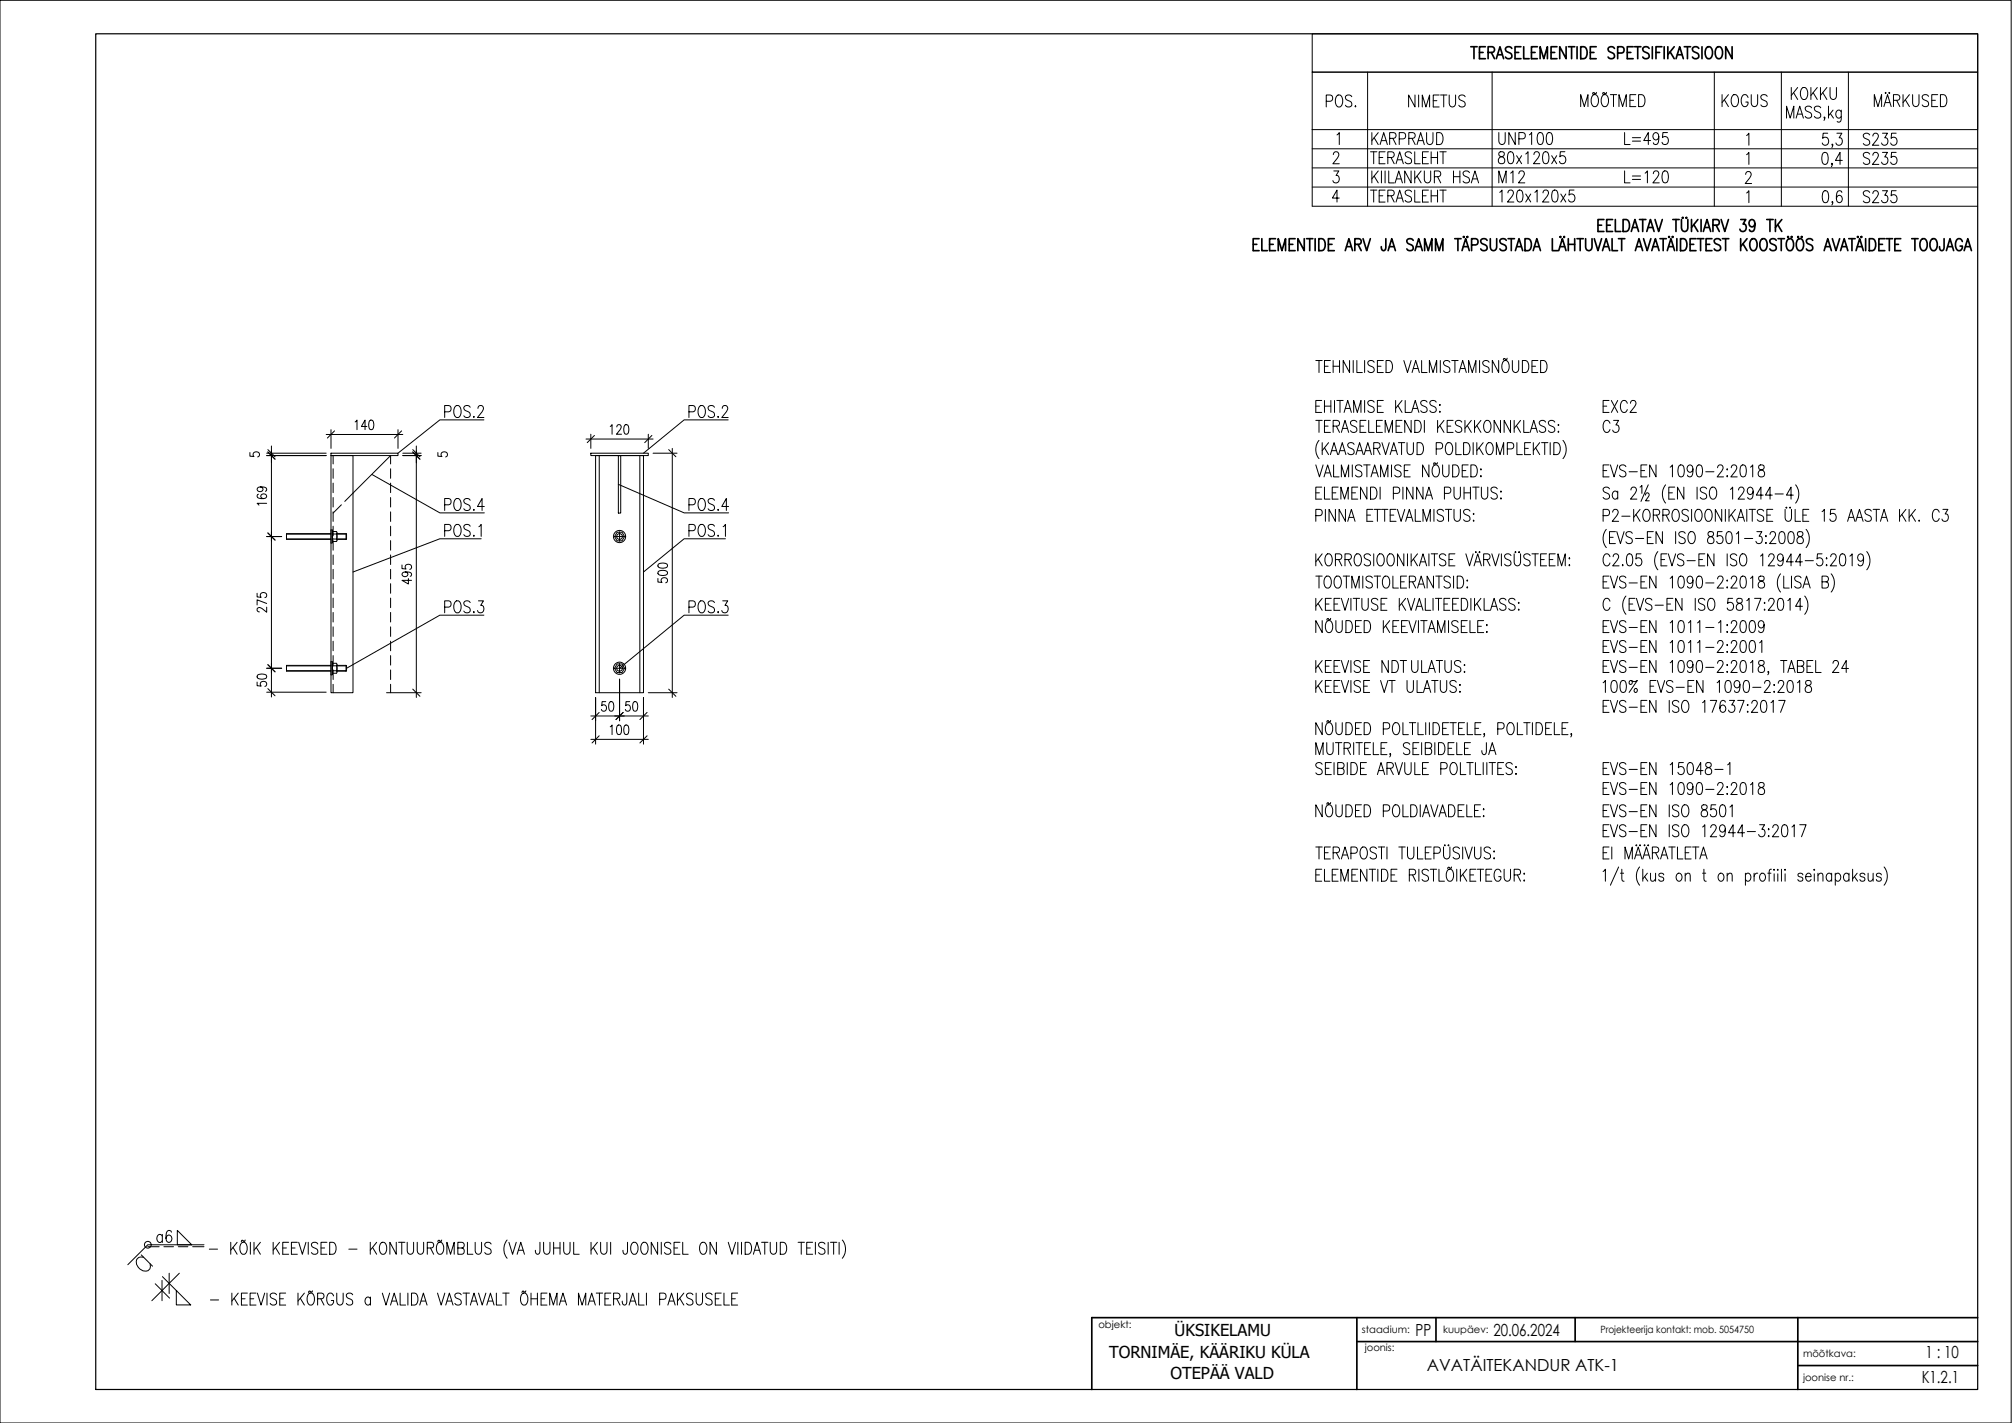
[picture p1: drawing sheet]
<svg xmlns="http://www.w3.org/2000/svg" width="420mm" height="297mm" viewBox="0 0 420 297" stroke-linecap="round" stroke-linejoin="round" font-family="sans-serif">
<defs><g id="words">
<text font-size="6.2" x="358.4" y="23.6">KOGUS</text>
<g font-size="5.7">
<text x="372.9" y="21.9">KOKKU</text>
<text x="285.4" y="31.4">KARPRAUD</text>
<text x="311.9" y="31.4">UNP100</text>
<text x="338" y="31.4">L=495</text>
<text x="387.7" y="31.4">S235</text>
<text x="387.7" y="35.6">S235</text>
<text x="311.9" y="39.5">M12</text>
<text x="338" y="39.5">L=120</text>
<text x="387.7" y="43.4">S235</text>
<text x="31.4" y="260.7">a6</text>
</g>
<g font-size="3.5">
<text x="295.6" y="278.9">PP</text>
<text x="311.9" y="278.9">20.06.2024</text>
<text x="298" y="286.2">AVATÄITEKANDUR ATK-1</text>
<text x="402.1" y="283.5">1 : 10</text>
<text x="401.3" y="288.7">K1.2.1</text>
</g>
<g font-size="3.4">
<text x="245.3" y="278.8">ÜKSIKELAMU</text>
<text x="231.6" y="283.4">TORNIMÄE, KÄÄRIKU KÜLA</text>
<text x="244.4" y="288">OTEPÄÄ VALD</text>
</g>
<g font-size="2.1">
<text x="229.4" y="277.2">objekt:</text>
<text x="284.4" y="278.2">staadium:</text>
<text x="285" y="282">joonis:</text>
<text x="301.3" y="278.2">kuupäev:</text>
<text x="334.2" y="278.2">Projekteerija kontakt: mob. 5054750</text>
<text x="376.5" y="283.2">mõõtkava:</text>
<text x="376.5" y="288.2">joonise nr.:</text>
</g>
</g></defs>
<!-- layer: k-peenjoon -->
<g fill="none" stroke="#000" stroke-width=".21">
<path d="M69.1 95.1h4.6v49.5h-4.6zM69.1 94.6h14v.5h-14zM81.6 95.1l-7.9 7.8M123.4 94.6h12v.5h-12zM124.4 95.1h10v49.5h-10zM125.1 95.1v49.5M129.1 95.1h.5v12h-.5zM133.6 95.1v49.5M59.8 112.5h9.3M59.8 111.5h9.3M69.1 111.4h-9.3v1.2h9.3M128.9 111.1h1l.5 .9-.5 .9h-1l-.6-.9z"/>
<path d="M59.8 140h9.3M59.8 139h9.3M69.1 138.9h-9.3v1.2h9.3M128.9 138.6h1l.5 .9-.5 .9h-1l-.6-.9z"/>
<circle cx="129.4" cy="112" r="1.27"/>
<circle cx="129.4" cy="112" r=".61"/>
<circle cx="129.4" cy="139.5" r="1.27"/>
<circle cx="129.4" cy="139.5" r=".6"/>
</g>
<g fill="none" stroke="#000" stroke-width=".21">
<path d="M0 .1h420v296.9h-420zM274 7.1h139v8h-139zM274 15.1h139v12h-139zM279.2 19.9l.2-.1a1.1 1.1 0 0 1 1 1.6l-.1 .3a.67 .67 0 0 1-.7 .7 .67 .67 0 0 1-.6-.7 1.8 1.8 0 0 1 .2-1.8zM285.6 15.1v27.9M295.5 19.8v2.5l-1.3-2.5v2.5M296.2 19.8v2.5M300.5 19.8h-1.2v2.5h1.2M300.8 19.8h1.4M301.5 19.8v2.5M302.6 19.8v1.8a.67 .67 0 0 0 .7 .7 .67 .67 0 0 0 .7-.7v-1.8M311.6 15.1v27.9"/>
<path d="M332.7 19.9l.1-.1a1.1 1.1 0 0 1 1 1.5l-.1 .4a.67 .67 0 0 1-.7 .6 .67 .67 0 0 1-.6-.6 1.8 1.8 0 0 1 .3-1.8zM332.7 19.4l-.1 .2M332.7 19.4h.2M333.4 19.3l-.2 .3-.3-.2M334.8 19.9l.1-.1a1.1 1.1 0 0 1 1 1.5l-.1 .4a.67 .67 0 0 1-.7 .6 .67 .67 0 0 1-.6-.6 1.8 1.8 0 0 1 .3-1.8zM334.8 19.4l-.1 .2M334.8 19.4h.2M335.5 19.3l-.2 .3-.3-.2M336.3 19.8h1.3M336.9 19.8v2.5M341.6 19.8h-1.2v2.5h1.2M342.2 19.8h.6a1.47 1.47 0 0 1 0 2.5h-.6z"/>
<path d="M358 15.1v27.9M372 15.1v27.9M386 15.1v27.9M393.8 19.3v.2zM394.5 19.3v.2zM397.4 19.8v2.5M398.7 19.8l-1.3 1.6M399.4 19.8v1.7a.67 .67 0 0 0 .7 .8 .67 .67 0 0 0 .6-.8v-1.7M404.6 19.8h-1.2v2.5h1.2M405.2 19.8h.7a1.47 1.47 0 0 1 0 2.5h-.7zM274 31.1h139M274 35h139"/>
<path d="M274 27.1v15.9h139M274 39h139M277 21.1h.8a.68 .68 0 0 0 .5-.6 .68 .68 0 0 0-.5-.7h-.8v2.5M278.4 32.3l.1-.4 .3-.2h.4l.3 .2a.9 .9 0 0 1-.2 1.1l-1 1.2h1.4M278.5 35.7h1.1l-.6 .9a.74 .74 0 0 1 .6 1.2 .74 .74 0 0 1-1.3-.1M279.2 28.2l.5-.5v2.5M282.3 20.2a.66 .66 0 0 0-.9-.4 .66 .66 0 0 0-.3 .9l.8 .4a.62 .62 0 0 1 .4 .7 .62 .62 0 0 1-.5 .5l-.7-.1-.1-.2M283.1 22.1v.2zM286.2 39.7h1.3M286.5 35.7v2.5M286.9 31.7v2.5M286.9 39.7v2.5"/>
<path d="M287 36.8l.8 1.4M287.8 35.7l-1.3 1.6M288.5 35.7v2.5M289.2 31.7h-1.2v2.5h1.2M289.2 39.7h-1.2v2.5h1.2M289.2 35.7v2.5M289.8 32.9h.9a.61 .61 0 0 0 .5-.6 .61 .61 0 0 0-.5-.6h-.9v2.5M290 35.7v2.5h1.1M290.5 32.9l.6 1.3M291.3 38.2l.8-2.5 .8 2.5M291.5 34.2l.8-2.5 .8 2.5M291.6 37.3h1"/>
<path d="M294.7 35.7v2.5l-1.4-2.5v2.5M294.8 32a.66 .66 0 0 0-.9-.3 .66 .66 0 0 0-.4 .8l.9 .5a.62 .62 0 0 1 .4 .6 .62 .62 0 0 1-.5 .6h-.4l-.5-.4M295.4 31.7v2.5h1.2M295.4 39.7v2.5h1.2M295.4 35.7v2.5M295.9 36.8l.9 1.4M296.8 35.7l-1.4 1.6M297 22.3v-2.5l.8 2.5 .7-2.5v2.5M297.4 35.7v1.8a.67 .67 0 0 0 .7 .7 .67 .67 0 0 0 .7-.7v-1.8M298.3 31.7h-1.2v2.5h1.2M298.3 39.7h-1.2v2.5h1.2M298.9 31.7v2.5"/>
<path d="M298.9 39.7v2.5M299.3 21h.8M299.5 36.9h.9a.61 .61 0 0 0 .5-.6 .61 .61 0 0 0-.5-.6h-.9v2.5M300.2 31.7v2.5M300.2 39.7v2.5M300.2 36.9l.7 1.3M300.7 39.7h1.3M301.3 31.7v2.5M301.3 39.7v2.5M303.5 35.7v2.5M303.5 36.9h1.4M304.9 35.7v2.5"/>
<path d="M306 20.2a.66 .66 0 0 0-.9-.4 .66 .66 0 0 0-.4 .9l.9 .4a.62 .62 0 0 1 .4 .7 .62 .62 0 0 1-.5 .5l-.7-.1-.2-.2M306.9 36a.66 .66 0 0 0-.9-.3 .66 .66 0 0 0-.4 .8l.9 .5a.62 .62 0 0 1 .4 .6 .62 .62 0 0 1-.5 .6l-.7-.1-.2-.3M307.2 38.2l.8-2.5 .8 2.5M307.5 37.3h1M313.1 31.8a.56 .56 0 0 0 .2 .8 .81 .81 0 0 1 .9 .6 .81 .81 0 0 1-.4 1 .73 .73 0 0 1-.9-.6 .73 .73 0 0 1 .6-.9l.3-.1a.51 .51 0 0 0 .3-.5 .51 .51 0 0 0-.3-.4zM315.1 31.8l.5-.1a1.22 1.22 0 0 1 .5 1.4l-.3 1-.4 .1a1.22 1.22 0 0 1-.6-1.5zM316.7 32.5l1.1 1.7M317 39.8l.5-.1a1.22 1.22 0 0 1 .5 1.4l-.2 1-.5 .1a1.22 1.22 0 0 1-.6-1.5zM317.8 32.5l-1.1 1.7M318.6 32.1l.5-.4v2.5M320.3 32.3l.1-.4 .3-.2h.4l.3 .2a.9 .9 0 0 1-.2 1.1l-1 1.2h1.4M322.4 31.8l.5-.1a1.22 1.22 0 0 1 .6 1.4l-.3 1-.5 .1a1.22 1.22 0 0 1-.6-1.5z"/>
<path d="M324 32.5l1.1 1.7M324.3 39.8l.5-.1a1.22 1.22 0 0 1 .6 1.4l-.3 1-.5 .1a1.22 1.22 0 0 1-.6-1.5zM325.1 32.5l-1.1 1.7M326.8 31.7h-1l-.1 1a.81 .81 0 0 1 1.3 .5 .81 .81 0 0 1-.9 1l-.3-.1-.2-.4M328.7 39.7h-1l-.1 1a.81 .81 0 0 1 1.3 .5 .81 .81 0 0 1-.9 1l-.3-.1-.1-.4M330.1 22.3v-2.5l.7 2.5 .8-2.5v2.5M338.1 22.3v-2.5l.7 2.5 .8-2.5v2.5M340.4 20.9h.7M364.5 36.4l.1-.3 .3-.3h.4l.3 .3a.9 .9 0 0 1-.2 1l-1 1.2h1.4M364.7 32.3l.5-.5v2.5M364.7 28.3l.5-.5v2.5M373.1 24.7v-2.5l.7 2.5 .8-2.5v2.5"/>
<path d="M375.1 24.7l.7-2.5 .8 2.5M378.3 22.5a.71 .71 0 0 0-.7-.4 .71 .71 0 0 0-.6 .7l.2 .3 .7 .4a.63 .63 0 0 1 .4 .6 .63 .63 0 0 1-.5 .6l-.6-.2-.2-.2M380.2 22.5a.71 .71 0 0 0-.7-.4 .71 .71 0 0 0-.6 .7l.2 .3 .7 .4a.63 .63 0 0 1 .4 .6 .63 .63 0 0 1-.5 .6l-.6-.2-.2-.2M380.7 31.9l.5-.1a1.22 1.22 0 0 1 .6 1.4l-.3 1-.5 .1a1.22 1.22 0 0 1-.6-1.4zM380.8 39.9l.5-.1a1.22 1.22 0 0 1 .6 1.4l-.3 1-.5 .1a1.22 1.22 0 0 1-.6-1.4zM381.1 24.5l-.1 .2-.1-.2 .1-.1 .1 .1-.2 .6M381.7 27.8h-1l-.1 1.1a.81 .81 0 0 1 1.3 .4 .81 .81 0 0 1-.9 1l-.3-.1-.2-.4M381.8 22.2v2.5M382.2 23.7l.7 1M382.6 34.2l-.1 .1-.1-.1 .1-.1 .1 .1-.2 .6M382.7 30.2l-.1 .1-.1-.1 .1-.1 .1 .1-.2 .6M382.8 23l-1 1.2"/>
<path d="M383.6 27.8h1l-.5 1a.74 .74 0 0 1 .6 1.1 .74 .74 0 0 1-1.3-.1M384.5 23l-.1 2.2-.3 .3-.5-.1M384.5 23.3a.55 .55 0 0 0-.5-.3 .55 .55 0 0 0-.5 .3 .76 .76 0 0 0-.1 1 .76 .76 0 0 0 .9 .2l.2-.2M384.7 33.5h-1.4l.9-1.7v2.5M391.4 22.3v-2.5l.8 2.5 .7-2.5v2.5M393.4 22.3l.8-2.5 .7 2.5M393.7 21.4h.9M395.4 20.9h.9a.6 .6 0 0 0 .4-.6 .6 .6 0 0 0-.4-.5h-.9v2.5M396.1 20.9l.6 1.4M397.9 20.8l.8 1.5M402.7 20.1a.66 .66 0 0 0-.8-.3 .66 .66 0 0 0-.4 .8l.9 .5a.62 .62 0 0 1 .3 .6 .62 .62 0 0 1-.4 .6l-.7-.2-.2-.2M403.4 20.9h.8"/>
<path d="M279.7 41.3h-1.5l1-1.6v2.5M288 40.9h.8M289.8 40.9h.9a.6 .6 0 0 0 .5-.6 .6 .6 0 0 0-.5-.6h-.9v2.5M290.5 40.9l.6 1.3M291.5 42.2l.8-2.5 .8 2.5M291.8 41.3h1M294.8 40a.66 .66 0 0 0-.9-.3 .66 .66 0 0 0-.4 .8l.9 .5a.62 .62 0 0 1 .4 .6 .62 .62 0 0 1-.5 .6l-.7-.1-.2-.3M297.1 40.9h.7M298.9 40.9h1.3M313.2 40.1l.5-.4v2.5M314.9 40.3l.1-.4 .3-.2h.4l.2 .2a.9 .9 0 0 1-.1 1.1l-1 1.2h1.3M318.6 40.5l1.1 1.7"/>
<path d="M319.7 40.5l-1.1 1.7M320.5 40.1l.5-.4v2.5M322.2 40.3l.1-.4 .3-.2h.4l.3 .2a.9 .9 0 0 1-.2 1.1l-1 1.2h1.4M325.9 40.5l1.1 1.7M327 40.5l-1.1 1.7M364.7 40.3l.5-.5v2.5M382.7 42.2l-.1 .1-.1-.1 .1-.1 .1 .1-.2 .6M384.6 40.2a.53 .53 0 0 0-.8-.3 2.34 2.34 0 0 0 0 2.3 .55 .55 0 0 0 .8-.2 .72 .72 0 0 0 0-.9 .72 .72 0 0 0-.8-.2l-.3 .6M274.8 75.3h1.3M275.4 75.3v2.5M276.6 76.5h.7M277.8 75.3h-1.2v2.5h1.2"/>
<path d="M278.4 76.5h1.3M278.4 75.3v2.5M279.7 75.3v2.5M281.8 75.3v2.5l-1.3-2.5v2.5M282.6 75.3v2.5M283.3 75.3v2.5h1.2M285 75.3v2.5M287 75.6a.66 .66 0 0 0-.9-.3 .66 .66 0 0 0-.4 .8l.9 .5a.63 .63 0 0 1 .4 .6 .63 .63 0 0 1-.5 .6h-.4l-.5-.4M287.6 76.5h.8M288.9 75.3h-1.3v2.5h1.3M289.4 75.3h.7a1.48 1.48 0 0 1 0 2.5h-.7zM293.2 75.3l.7 2.5 .8-2.5"/>
<path d="M294.9 77.8l.7-2.5 .8 2.5M295.2 76.9h.9M296.9 75.3v2.5h1.1M298.5 77.8v-2.5l.8 2.5 .7-2.5v2.5M300.8 75.3v2.5M302.8 75.6a.66 .66 0 0 0-.9-.3 .66 .66 0 0 0-.4 .8l.9 .5a.63 .63 0 0 1 .4 .6 .63 .63 0 0 1-.5 .6h-.4l-.5-.4M303.2 75.3h1.3M303.8 75.3v2.5M304.7 77.8l.7-2.5 .8 2.5M305 76.9h.9M306.7 77.8v-2.5l.7 2.5 .8-2.5v2.5M309 75.3v2.5"/>
<path d="M311 75.6a.66 .66 0 0 0-.9-.3 .66 .66 0 0 0-.4 .8l.9 .5a.63 .63 0 0 1 .4 .6 .63 .63 0 0 1-.5 .6h-.4l-.5-.4M313 75.3v2.5l-1.4-2.5v2.5M314 75.4l.2-.1a1.1 1.1 0 0 1 1 1.5l-.1 .4a.67 .67 0 0 1-.7 .6 .67 .67 0 0 1-.7-.6 1.77 1.77 0 0 1 .3-1.8zM314.7 74.8l-.2 .3-.3-.3-.3 .3M315.8 75.3v1.7a.67 .67 0 0 0 .7 .8 .67 .67 0 0 0 .7-.8v-1.7M317.9 75.3h.7a1.48 1.48 0 0 1 0 2.5h-.7zM319.9 76.5h.8M321.2 75.3h-1.3v2.5h1.3M321.7 75.3h.7a1.48 1.48 0 0 1 0 2.5h-.7zM52.2 94.5v.7l.8 .1a.61 .61 0 0 1 .1-.8 .61 .61 0 0 1 .8 0 .61 .61 0 0 1 .1 .8l-.2 .1M55.7 95.1h12.4M55.7 94.6h12.4"/>
<path d="M56.7 93.1v52.4M68.1 90.7h16M69.1 89.7v3.9M74.2 88.1l.3-.4v2M76.6 89h-1.1l.7-1.3v2M77.2 87.8l.4-.1a1.29 1.29 0 0 1 0 2h-.2a1.18 1.18 0 0 1-.3-1.6zM77.6 99l14.3 8.1h9.2M83.1 89.7v3.9M84.1 95.1h3.8M84.1 94.6h3.8M86.9 93.1v52.5M91.4 94.5v.7l.9 .1a.61 .61 0 0 1 .1-.8 .61 .61 0 0 1 .8 0 .61 .61 0 0 1 0 .8l-.1 .1"/>
<path d="M92.9 86h.8a.68 .68 0 0 0 .5-.7 .68 .68 0 0 0-.5-.6h-.8v2.5M95.1 84.8l.2-.1a1.1 1.1 0 0 1 1 1.5l-.1 .4a.67 .67 0 0 1-.7 .6 .67 .67 0 0 1-.6-.6 1.8 1.8 0 0 1 .2-1.8zM98.2 85a.66 .66 0 0 0-.9-.4 .66 .66 0 0 0-.3 .9l.8 .5a.62 .62 0 0 1 .4 .6 .62 .62 0 0 1-.5 .6l-.7-.2-.1-.2M99 86.9v.3zM99.8 85.2l.1-.3 .3-.2h.4l.3 .2a.92 .92 0 0 1-.2 1.1l-1 1.2h1.3M101 87.6h-9.1l-8.8 7M122.4 91.6h14M123.4 90.6v3M127.4 89l.4-.4v2M128.8 89.1l.3-.5 .5 .1 .1 .3-.2 .7-.8 .9h1.1M130.5 88.7l.4-.1a1.18 1.18 0 0 1 .3 1.7l-.1 .2-.4 .1a1.18 1.18 0 0 1-.4-1.6zM135.4 90.6v3"/>
<path d="M136.4 94.6h5M140.4 93.6v52M143.9 86h.8a.68 .68 0 0 0 .5-.7 .68 .68 0 0 0-.5-.6h-.8v2.5M146.2 84.8l.1-.1a1.1 1.1 0 0 1 1 1.5l-.1 .4a.67 .67 0 0 1-.7 .6 .67 .67 0 0 1-.6-.6 1.8 1.8 0 0 1 .3-1.8zM149.2 85a.66 .66 0 0 0-.8-.4 .66 .66 0 0 0-.4 .9l.8 .5a.62 .62 0 0 1 .4 .6 .62 .62 0 0 1-.5 .6l-.6-.2-.2-.2M150 86.9v.3zM150.8 85.2l.1-.3 .3-.2h.4l.3 .2a.92 .92 0 0 1-.2 1.1l-1 1.2h1.4M152.1 87.6h-9.2l-8.5 7M274.8 97l.7 2.5 .8-2.5M274.8 84.8h.7M274.8 87.8h1.3M275.4 91.9a3 3 0 0 0 0 3.8"/>
<path d="M275.4 87.8v2.5M276 83.6h-1.2v2.5h1.2M276.1 92.4v2.5M276.5 99.5l.8-2.5 .7 2.5M276.6 84.8h1.3M276.6 83.6v2.5M276.6 88.9h.7M276.6 93.5l.8 1.4M276.8 98.7h.9M277.4 92.4l-1.3 1.7M277.8 87.8h-1.2v2.5h1.2M277.8 94.9l.8-2.5 .7 2.5"/>
<path d="M277.9 83.6v2.5M278.1 94.1h1M278.4 88.9h.9a.61 .61 0 0 0 .4-.5 .61 .61 0 0 0-.4-.6h-.9v2.5M278.5 97v2.5h1.1M278.7 83.6v2.5M279.1 88.9l.6 1.4M279.2 83.6h1.3M279.5 94.9l.8-2.5 .8 2.5M279.8 83.6v2.5M279.8 94.1h1M280.1 90.3l.8-2.5 .7 2.5M280.1 99.5v-2.5l.8 2.5 .7-2.5v2.5"/>
<path d="M280.4 89.4h.9M280.7 86.1l.7-2.5 .8 2.5M281 85.3h.9M282.4 97v2.5M282.7 86.1v-2.5l.7 2.5 .8-2.5v2.5M282.8 92.8a.66 .66 0 0 0-.9-.4 .66 .66 0 0 0-.4 .8l.9 .5a.62 .62 0 0 1 .4 .6 .62 .62 0 0 1-.5 .6l-.7-.1-.2-.3M283.2 94.9l.7-2.5 .8 2.5M283.3 88.1a.66 .66 0 0 0-.8-.3 .66 .66 0 0 0-.4 .8l.9 .5a.63 .63 0 0 1 .4 .6 .63 .63 0 0 1-.5 .6h-.4l-.5-.4M283.4 94.1h1M284 88.9h.8M284.4 97.4a.66 .66 0 0 0-.9-.4 .66 .66 0 0 0-.3 .9l.8 .4a.63 .63 0 0 1 .4 .7 .63 .63 0 0 1-.5 .5l-.6-.1-.2-.2M284.8 97h1.3"/>
<path d="M284.9 94.9l.7-2.5 .8 2.5M285 83.6v2.5M285.2 94.1h.9M285.3 87.8h-1.3v2.5h1.3M285.4 97v2.5M285.8 87.8v2.5h1.2M286.3 99.5l.8-2.5 .7 2.5M286.6 98.7h.9M286.9 93.6h.8a.61 .61 0 0 0 .5-.6 .61 .61 0 0 0-.5-.6h-.8v2.5M287 83.9a.71 .71 0 0 0-.8-.3 .71 .71 0 0 0-.6 .6l.2 .3 .8 .4a.63 .63 0 0 1 .4 .6 .63 .63 0 0 1-.5 .6l-.7-.1-.2-.3M287.4 88.9h.8M287.5 93.6l.7 1.3"/>
<path d="M287.6 84.8h.8M288.3 99.5v-2.5l.8 2.5 .7-2.5v2.5M288.6 92.4l.7 2.5 .8-2.5M288.7 87.8h-1.3v2.5h1.3M288.9 83.6h-1.3v2.5h1.3M289.3 90.3v-2.5l.7 2.5 .8-2.5v2.5M290.3 94.9l.8-2.5 .7 2.5M290.6 94.1h.9M290.6 97v2.5M291.4 83.6v2.5M291.5 88.9h.8M291.9 84.7l.9 1.4"/>
<path d="M292 92.4h1.3M292.6 97.4a.66 .66 0 0 0-.9-.4 .66 .66 0 0 0-.4 .9l.9 .4a.63 .63 0 0 1 .4 .7 .63 .63 0 0 1-.5 .5l-.7-.1-.1-.2M292.7 92.4v2.5M292.8 87.8h-1.3v2.5h1.3M292.8 83.6l-1.4 1.7M293.3 98.2h.7M293.4 83.6v2.5h1.2M293.8 92.4v1.8a.67 .67 0 0 0 .7 .7 .67 .67 0 0 0 .7-.7v-1.8M294.5 97h-1.2v2.5h1.2M294.7 87.8v2.5l-1.4-2.5v2.5M294.8 86.1l.7-2.5 .8 2.5M295.1 85.3h.9"/>
<path d="M295.4 87.8h.7a1.48 1.48 0 0 1 0 2.5h-.7zM295.9 92.4h.7a1.47 1.47 0 0 1 0 2.5h-.7zM297.4 87.8v2.5M298 83.9a.71 .71 0 0 0-.7-.3 .71 .71 0 0 0-.6 .6l.2 .3 .7 .4a.63 .63 0 0 1 .4 .6 .63 .63 0 0 1-.5 .6l-.6-.1-.2-.3M298.4 97v2.5l-1.3-2.5v2.5M299.4 97.2l.2-.2a1.1 1.1 0 0 1 1 1.6l-.1 .4a.67 .67 0 0 1-.7 .6 .67 .67 0 0 1-.6-.6 1.8 1.8 0 0 1 .2-1.8zM299.9 83.9a.71 .71 0 0 0-.7-.3 .71 .71 0 0 0-.6 .6l.2 .3 .7 .4a.63 .63 0 0 1 .4 .6 .63 .63 0 0 1-.5 .6l-.6-.1-.2-.3M299.9 93.7h.9a.68 .68 0 0 0 .5-.6 .68 .68 0 0 0-.5-.7h-.9v2.5M300.2 96.6l-.3 .3-.3-.3-.3 .3M300.2 87.8v2.5M300.7 84.4v.3zM300.7 85.8v.3z"/>
<path d="M300.7 88.8l.8 1.5M301.3 97v1.8a.67 .67 0 0 0 .6 .8 .67 .67 0 0 0 .7-.8v-1.8M301.5 87.8l-1.3 1.6M302.2 92.5l.2-.1a1.1 1.1 0 0 1 1 1.5l-.1 .4a.67 .67 0 0 1-.7 .6 .67 .67 0 0 1-.7-.6 1.8 1.8 0 0 1 .3-1.8zM302.2 88.9h.8M303.4 97h.6a1.47 1.47 0 0 1 0 2.5h-.6zM303.4 87.8h-1.2v2.5h1.2M304 92.4v2.5h1.2M305.3 88.1a.66 .66 0 0 0-.9-.3 .66 .66 0 0 0-.4 .8l.9 .5a.63 .63 0 0 1 .4 .6 .63 .63 0 0 1-.5 .6h-.4l-.5-.4M305.4 98.2h.7M305.6 92.4h.7a1.47 1.47 0 0 1 0 2.5h-.7zM305.9 87.8v2.5"/>
<path d="M306.4 88.8l.9 1.5M306.6 97h-1.2v2.5h1.2M307.2 97h.6a1.47 1.47 0 0 1 0 2.5h-.6zM307.3 87.8l-1.4 1.6M307.6 92.4v2.5M307.9 87.8v2.5M308.4 88.8l.9 1.5M308.4 92.4v2.5M308.9 93.5l.8 1.4M309.3 97.9v.2zM309.3 99.3v.2zM309.3 87.8l-1.4 1.6"/>
<path d="M309.7 92.4l-1.3 1.7M310.2 87.9l.2-.1a1.1 1.1 0 0 1 1 1.5l-.1 .4a.67 .67 0 0 1-.7 .6 .67 .67 0 0 1-.7-.6 1.77 1.77 0 0 1 .3-1.8zM310.7 92.5l.2-.1a1.1 1.1 0 0 1 .9 1.5l-.1 .4a.66 .66 0 0 1-.6 .6 .66 .66 0 0 1-.7-.6 1.8 1.8 0 0 1 .3-1.8zM312.5 94.9v-2.5l.7 2.5 .8-2.5v2.5M313.3 87.8v2.5l-1.3-2.5v2.5M314.8 93.7h.8a.68 .68 0 0 0 .5-.6 .68 .68 0 0 0-.5-.7h-.8v2.5M315.4 87.8v2.5l-1.3-2.5v2.5M316.2 87.8v2.5M316.7 88.8l.8 1.5M316.8 92.4v2.5h1.1M317.5 87.8l-1.3 1.6M318.2 87.8v2.5h1.1"/>
<path d="M318.4 93.6h.8M319.5 90.3l.8-2.5 .8 2.5M319.6 92.4h-1.2v2.5h1.2M319.8 89.4h1M320.2 92.4v2.5M320.7 93.5l.8 1.4M321.5 92.4l-1.3 1.7M321.9 92.4h1.3M322.6 92.4v2.5M322.8 88.1a.66 .66 0 0 0-.9-.3 .66 .66 0 0 0-.4 .8l.9 .5a.63 .63 0 0 1 .4 .6 .63 .63 0 0 1-.5 .6h-.4l-.5-.4M323.7 92.4v2.5M324.5 92.4h.7a1.47 1.47 0 0 1 0 2.5h-.7z"/>
<path d="M324.7 88.1a.66 .66 0 0 0-.9-.3 .66 .66 0 0 0-.4 .8l.9 .5a.63 .63 0 0 1 .4 .6 .63 .63 0 0 1-.5 .6h-.4l-.5-.4M325.4 88.6v.2zM325.4 90v.3zM326.4 91.9a3 3 0 0 1 0 3.8M334.8 84.8h.7M334.8 98.2h.7M336 83.6h-1.2v2.5h1.2M336 97h-1.2v2.5h1.2M336.2 88.4a.67 .67 0 0 0-.7-.7 .67 .67 0 0 0-.6 .7 1.58 1.58 0 0 0 .4 1.9 .72 .72 0 0 0 .9-.6M336.3 97l.8 2.5 .7-2.5M336.5 83.6l1.3 2.5M337 87.8h1l-.6 .9a.74 .74 0 0 1 .7 1.1 .74 .74 0 0 1-1.3 0"/>
<path d="M337.8 83.6l-1.3 2.5M339.5 97.4a.66 .66 0 0 0-.8-.4 .66 .66 0 0 0-.4 .9l.9 .4a.63 .63 0 0 1 .3 .7 .63 .63 0 0 1-.4 .5l-.7-.1-.2-.2M339.8 84.2a.67 .67 0 0 0-.6-.6 .67 .67 0 0 0-.7 .6 1.57 1.57 0 0 0 .5 1.9 .71 .71 0 0 0 .8-.6M340.2 98.5h1.7M340.5 84.2l.1-.4 .3-.2h.3l.3 .2a.9 .9 0 0 1-.2 1.1l-.9 1.2h1.3M342.7 98.2h.7M343.9 97h-1.2v2.5h1.2M345.8 97v2.5l-1.3-2.5v2.5M348.8 97.5l.4-.5v2.5M350.7 97.2l.5-.2a1.22 1.22 0 0 1 .5 1.5l-.3 .9-.4 .1a1.22 1.22 0 0 1-.6-1.4zM353.5 97.9a.66 .66 0 0 1-.6 .7 .74 .74 0 0 1-.6-.9 .74 .74 0 0 1 1-.5 2.13 2.13 0 0 1 0 2.2 .53 .53 0 0 1-.9-.2M354.5 97.2l.5-.2a1.22 1.22 0 0 1 .5 1.5l-.2 .9-.5 .1a1.22 1.22 0 0 1-.6-1.4z"/>
<path d="M356.2 98.5h1.7M358.7 97.6l.1-.3 .3-.3h.3l.3 .3a.9 .9 0 0 1-.2 1l-.9 1.2h1.3M360.7 97.9v.2zM360.7 99.3v.2zM361.5 97.6l.1-.3 .3-.3h.4l.3 .3a.9 .9 0 0 1-.2 1l-1 1.2h1.4M363.6 97.2l.5-.2a1.22 1.22 0 0 1 .6 1.5l-.3 .9-.5 .1a1.22 1.22 0 0 1-.6-1.4zM365.5 97.5l.5-.5v2.5M367.3 97.2a.56 .56 0 0 0 .2 .8 .81 .81 0 0 1 1 .6 .81 .81 0 0 1-.5 .9 .73 .73 0 0 1-.9-.5 .73 .73 0 0 1 .6-.9l.4-.1a.51 .51 0 0 0 .3-.5 .51 .51 0 0 0-.4-.5zM54 103.2h-.2l-.1 .4a1.29 1.29 0 0 0 2 0 .59 .59 0 0 0-.7-.5 .59 .59 0 0 0-.5 .8l.5 .2M54.4 101.6a.54 .54 0 0 1 .5 .6 .57 .57 0 0 1-.8 .4 .57 .57 0 0 1-.1-.9 1.62 1.62 0 0 1 1.7 .4l-.1 .4-.2 .1M55.7 105.1h-2l.4 .3M55.7 112h3.1"/>
<path d="M83.9 117.9v.8l.9 .1a.61 .61 0 0 1 .1-.9 .61 .61 0 0 1 .8 0 .61 .61 0 0 1 .1 .9l-.2 .1M84.6 119.4a.54 .54 0 0 1 .6 .5 .59 .59 0 0 1-.7 .5 .59 .59 0 0 1-.5-.8 1.48 1.48 0 0 1 1.9 .2v.4l-.2 .1M92.9 110.8h.8a.68 .68 0 0 0 .5-.7 .68 .68 0 0 0-.5-.6h-.8v2.5M92.9 105.4h.8a.68 .68 0 0 0 .5-.7 .68 .68 0 0 0-.5-.6h-.8v2.5M95.1 109.6l.2-.1a1.1 1.1 0 0 1 1 1.5l-.1 .4a.67 .67 0 0 1-.7 .6 .67 .67 0 0 1-.6-.6 1.8 1.8 0 0 1 .2-1.8zM95.1 104.2l.2-.1a1.1 1.1 0 0 1 1 1.5l-.1 .4a.67 .67 0 0 1-.7 .6 .67 .67 0 0 1-.6-.6 1.8 1.8 0 0 1 .2-1.8zM98.2 109.8a.66 .66 0 0 0-.9-.3 .66 .66 0 0 0-.3 .8l.8 .5a.62 .62 0 0 1 .4 .6 .62 .62 0 0 1-.5 .6l-.7-.1-.1-.3M98.2 104.4a.66 .66 0 0 0-.9-.3 .66 .66 0 0 0-.3 .8l.8 .5a.62 .62 0 0 1 .4 .6 .62 .62 0 0 1-.5 .6l-.7-.2-.1-.2M99 111.7v.3zM99 106.3v.3zM100 109.9l.5-.4v2.5M100.5 112.5h-8.6l-18.2 6.9"/>
<path d="M101.1 105.7h-1.4l1-1.6v2.5M129.1 101.1l13.8 6h9.3M137.5 119.3l.8-.2a.86 .86 0 0 1 1.1 .6 1.31 1.31 0 0 1-2 0zM137.5 117.8l.8-.3a.86 .86 0 0 1 1.1 .6 1.31 1.31 0 0 1-2 0zM143.9 110.8h.8a.68 .68 0 0 0 .5-.7 .68 .68 0 0 0-.5-.6h-.8v2.5M143.9 105.4h.8a.68 .68 0 0 0 .5-.7 .68 .68 0 0 0-.5-.6h-.8v2.5M146.2 109.6l.1-.1a1.1 1.1 0 0 1 1 1.5l-.1 .4a.67 .67 0 0 1-.7 .6 .67 .67 0 0 1-.6-.6 1.8 1.8 0 0 1 .3-1.8zM146.2 104.2l.1-.1a1.1 1.1 0 0 1 1 1.5l-.1 .4a.67 .67 0 0 1-.7 .6 .67 .67 0 0 1-.6-.6 1.8 1.8 0 0 1 .3-1.8zM149.2 109.8a.66 .66 0 0 0-.8-.3 .66 .66 0 0 0-.4 .8l.8 .5a.62 .62 0 0 1 .4 .6 .62 .62 0 0 1-.5 .6l-.6-.1-.2-.3M149.2 104.4a.66 .66 0 0 0-.8-.3 .66 .66 0 0 0-.4 .8l.8 .5a.62 .62 0 0 1 .4 .6 .62 .62 0 0 1-.5 .6l-.6-.2-.2-.2M150 111.7v.3zM150 106.3v.3z"/>
<path d="M151 109.9l.5-.4v2.5M151.5 112.5h-8.6l-8.5 6.9M152.2 105.7h-1.5l1-1.6v2.5M274.8 107.6h.8a.68 .68 0 0 0 .5-.6 .68 .68 0 0 0-.5-.7h-.8v2.5M274.8 102.9h.7M274.8 115.6v2.5M275.3 116.7l.8 1.4M276 101.7h-1.2v2.5h1.2M276.1 115.6l-1.3 1.7M276.6 101.7v2.5h1.1M276.8 106.3v2.5M277.1 115.7l.2-.1a1.1 1.1 0 0 1 .9 1.6l-.1 .3a.67 .67 0 0 1-.7 .6 .67 .67 0 0 1-.6-.6 1.77 1.77 0 0 1 .3-1.8z"/>
<path d="M278.2 102.9h.8M278.9 106.3v2.5l-1.4-2.5v2.5M278.9 116.8h.8a.61 .61 0 0 0 .5-.6 .61 .61 0 0 0-.5-.6h-.8v2.5M279.4 101.7h-1.2v2.5h1.2M279.5 116.8l.7 1.3M280 104.2v-2.5l.8 2.5 .7-2.5v2.5M280.9 116.8h.8a.61 .61 0 0 0 .5-.6 .61 .61 0 0 0-.5-.6h-.8v2.5M281 106.3v2.5l-1.4-2.5v2.5M281.4 108.8l.8-2.5 .8 2.5M281.5 116.8l.7 1.3M281.7 108h1M282.3 102.9h.8"/>
<path d="M283.2 115.7l.1-.1a1.1 1.1 0 0 1 1 1.6l-.1 .3a.67 .67 0 0 1-.7 .6 .67 .67 0 0 1-.6-.6 1.77 1.77 0 0 1 .3-1.8zM283.5 101.7h-1.2v2.5h1.2M285.4 101.7v2.5l-1.3-2.5v2.5M285.4 107.5h.8M286.2 101.7h.7a1.48 1.48 0 0 1 0 2.5h-.7zM286.2 116a.66 .66 0 0 0-.8-.4 .66 .66 0 0 0-.4 .8l.8 .5a.63 .63 0 0 1 .4 .7 .63 .63 0 0 1-.5 .5h-.4l-.4-.3M286.7 106.3h-1.3v2.5h1.3M286.9 115.6v2.5M287 106.3h1.3M287.6 106.3v2.5M287.9 115.7l.2-.1a1.1 1.1 0 0 1 1 1.6l-.1 .3a.67 .67 0 0 1-.7 .6 .67 .67 0 0 1-.7-.6 1.77 1.77 0 0 1 .3-1.8zM288.2 101.7v2.5"/>
<path d="M288.5 106.3h1.3M289.2 106.3v2.5M290 115.7l.2-.1a1.1 1.1 0 0 1 1 1.6l-.1 .3a.67 .67 0 0 1-.7 .6 .67 .67 0 0 1-.7-.6 1.77 1.77 0 0 1 .3-1.8zM290.3 107.5h.8M291 103h.8a.68 .68 0 0 0 .5-.7 .68 .68 0 0 0-.5-.6h-.8v2.5M291.5 106.3h-1.2v2.5h1.2M291.8 106.3l.8 2.5 .7-2.5M293 101.7v2.5M293.2 115.6v2.5l-1.4-2.5v2.5M293.5 108.8l.8-2.5 .8 2.5M293.8 108h1M293.9 115.6v2.5"/>
<path d="M294.7 115.6v2.5M295.1 101.7v2.5l-1.4-2.5v2.5M295.2 116.7l.8 1.4M295.5 106.3v2.5h1.2M296 115.6l-1.3 1.7M296.4 118.1l.8-2.5 .7 2.5M296.7 117.3h.9M297.2 101.7v2.5l-1.4-2.5v2.5M297.2 108.8v-2.5l.7 2.5 .8-2.5v2.5M297.6 104.2l.8-2.5 .8 2.5M297.9 103.4h1M298.4 115.6v2.5"/>
<path d="M298.9 115.6h1.3M299.4 106.3v2.5M299.5 115.6v2.5M301.4 106.7a.66 .66 0 0 0-.8-.4 .66 .66 0 0 0-.4 .9l.9 .4a.62 .62 0 0 1 .4 .7 .62 .62 0 0 1-.5 .5l-.7-.1-.2-.2M301.6 103h.9a.68 .68 0 0 0 .5-.7 .68 .68 0 0 0-.5-.6h-.9v2.5M301.8 106.3h1.4M301.9 116a.66 .66 0 0 0-.8-.4 .66 .66 0 0 0-.4 .8l.8 .5a.63 .63 0 0 1 .4 .7 .63 .63 0 0 1-.5 .5h-.3l-.5-.3M302.5 106.3v2.5M302.6 116.8h.8M303.6 101.7v1.8a.67 .67 0 0 0 .7 .7 .67 .67 0 0 0 .7-.7v-1.8M303.6 106.3v1.8a.67 .67 0 0 0 .7 .7 .67 .67 0 0 0 .7-.7v-1.8M303.8 115.6h-1.2v2.5h1.2"/>
<path d="M305.7 102.9h1.4M305.7 101.7v2.5M306.1 115.6l.8 2.5 .7-2.5M307 106.7a.66 .66 0 0 0-.9-.4 .66 .66 0 0 0-.4 .9l.9 .4a.62 .62 0 0 1 .4 .7 .62 .62 0 0 1-.5 .5l-.7-.1-.2-.2M307.1 101.7v2.5M307.5 101.7h1.4M307.7 107.2v.2zM307.7 108.6v.2zM307.8 118.1l.8-2.5 .8 2.5M308.1 117.3h1M308.2 115.1v.3zM308.2 101.7v2.5"/>
<path d="M309 115.1v.3zM309.4 101.7v1.8a.67 .67 0 0 0 .6 .7 .67 .67 0 0 0 .7-.7v-1.8M309.8 116.8h.9a.61 .61 0 0 0 .5-.6 .61 .61 0 0 0-.5-.6h-.9v2.5M310.5 116.8l.7 1.3M311.5 115.6l.8 2.5 .8-2.5M312.7 102a.7 .7 0 0 0-.8-.3 .7 .7 0 0 0-.5 .6l.1 .3 .8 .4a.63 .63 0 0 1 .4 .6 .63 .63 0 0 1-.5 .6h-.4l-.4-.4M313.4 102.5v.3zM313.4 103.9v.3zM313.5 115.6v2.5M315.5 116a.66 .66 0 0 0-.8-.4 .66 .66 0 0 0-.4 .8l.9 .5a.63 .63 0 0 1 .3 .7 .63 .63 0 0 1-.4 .5h-.4l-.5-.3M316.2 115.6v1.8a.67 .67 0 0 0 .7 .7 .67 .67 0 0 0 .6-.7v-1.8M316.5 115.1v.3z"/>
<path d="M317.2 115.1v.3zM319.5 116a.66 .66 0 0 0-.8-.4 .66 .66 0 0 0-.4 .8l.9 .5a.63 .63 0 0 1 .3 .7 .63 .63 0 0 1-.4 .5h-.4l-.5-.3M319.9 115.6h1.3M320.6 115.6v2.5M321.7 116.8h.8M323 115.6h-1.3v2.5h1.3M323.5 116.8h.8M324.8 115.6h-1.3v2.5h1.3M325.3 118.1v-2.5l.8 2.5 .8-2.5v2.5M327.7 116.4v.3zM327.7 117.9v.2zM334.8 107.6h.8a.68 .68 0 0 0 .5-.6 .68 .68 0 0 0-.5-.7h-.8v2.5"/>
<path d="M335.4 110.5a3 3 0 0 0 0 3.8M336.1 102a.66 .66 0 0 0-.8-.3 .66 .66 0 0 0-.4 .8l.8 .5a.63 .63 0 0 1 .4 .6 .63 .63 0 0 1-.5 .6h-.4l-.4-.4M336.1 112.2h.8M336.2 116.2a.67 .67 0 0 0-.7-.6 .67 .67 0 0 0-.6 .6 1.58 1.58 0 0 0 .4 1.9 .72 .72 0 0 0 .9-.6M336.8 106.9l.1-.3 .3-.3h.3l.3 .3a.9 .9 0 0 1-.2 1l-.9 1.2h1.3M336.9 116.2l.1-.3 .2-.3h.4l.3 .3a.9 .9 0 0 1-.2 1l-.9 1.2h1.3M337.3 111h-1.2v2.5h1.2M337.6 111l.8 2.5 .8-2.5M337.8 102.9l-.4-.4a.84 .84 0 0 0-.7 .9 .84 .84 0 0 0 .7 .8l.4-.4M337.8 102.5v1.7M338.7 107.8h1.7M338.9 117.9v.2z"/>
<path d="M339.9 115.7l.5-.1a1.22 1.22 0 0 1 .6 1.4l-.3 1-.5 .1a1.22 1.22 0 0 1-.6-1.4zM340.6 102.3l.1-.4 .3-.2h.3l.3 .2a.9 .9 0 0 1-.2 1.1l-.9 1.2h1.3M340.9 111.3a.66 .66 0 0 0-.9-.3 .66 .66 0 0 0-.4 .8l.9 .5a.62 .62 0 0 1 .4 .6 .62 .62 0 0 1-.5 .6l-.7-.1-.2-.3M341.2 106.3v2.5M341.5 112.4h1.7M341.6 107.4l.9 1.4M342.5 101.7l.4-.4v1.7M342.5 106.3l-1.3 1.7M342.7 115.6h-1l-.1 1.1a.81 .81 0 0 1 1.3 .4 .81 .81 0 0 1-.9 1l-.3-.1-.2-.4M343.4 106.4l.2-.1a1.1 1.1 0 0 1 1 1.6l-.1 .3a.67 .67 0 0 1-.7 .7 .67 .67 0 0 1-.6-.7 1.8 1.8 0 0 1 .2-1.8zM343.6 103.4l.1-.4 .4-.1a.46 .46 0 0 1 .2 .7l-.7 .9h.8M344 112.2h.8"/>
<path d="M344.2 101.2l-1.5 3.5M345.2 107.5h.9a.61 .61 0 0 0 .5-.6 .61 .61 0 0 0-.5-.6h-.9v2.5M345.2 111h-1.2v2.5h1.2M345.9 107.5l.7 1.3M346.2 115.1a3 3 0 0 0 0 3.8M346.9 116.8h.7M347.2 111v2.5l-1.4-2.5v2.5M347.2 107.5h.9a.61 .61 0 0 0 .5-.6 .61 .61 0 0 0-.5-.6h-.9v2.5M347.8 101.2a3 3 0 0 0 0 3.8M347.9 107.5l.7 1.3M348.1 115.6h-1.2v2.5h1.2M348.4 115.6l.8 2.5 .7-2.5"/>
<path d="M348.5 102.9h.7M349.5 106.4l.2-.1a1.1 1.1 0 0 1 1 1.6l-.1 .3a.67 .67 0 0 1-.7 .7 .67 .67 0 0 1-.7-.7 1.8 1.8 0 0 1 .3-1.8zM349.7 101.7h-1.2v2.5h1.2M349.9 111v2.5M351.6 101.7v2.5l-1.3-2.5v2.5M351.6 116a.66 .66 0 0 0-.8-.4 .66 .66 0 0 0-.4 .8l.9 .5a.63 .63 0 0 1 .3 .7 .63 .63 0 0 1-.4 .5h-.4l-.5-.3M351.9 111.3a.66 .66 0 0 0-.8-.3 .66 .66 0 0 0-.4 .8l.8 .5a.62 .62 0 0 1 .4 .6 .62 .62 0 0 1-.5 .6l-.6-.1-.2-.3M352.3 117h1.7M352.6 106.7a.66 .66 0 0 0-.9-.4 .66 .66 0 0 0-.4 .9l.9 .4a.62 .62 0 0 1 .4 .7 .62 .62 0 0 1-.5 .5l-.7-.1-.1-.2M352.9 111.1l.2-.1a1.1 1.1 0 0 1 .9 1.5l-.1 .4a.67 .67 0 0 1-.6 .6 .67 .67 0 0 1-.7-.6 1.8 1.8 0 0 1 .3-1.8zM353.3 106.3v2.5M354.3 106.4l.2-.1a1.1 1.1 0 0 1 .9 1.6l-.1 .3a.67 .67 0 0 1-.6 .7 .67 .67 0 0 1-.7-.7 1.8 1.8 0 0 1 .3-1.8z"/>
<path d="M354.4 101.7v2.5M354.8 116.8h.7M356 115.6h-1.2v2.5h1.2M356.4 102a.66 .66 0 0 0-.9-.3 .66 .66 0 0 0-.3 .8l.8 .5a.63 .63 0 0 1 .4 .6 .63 .63 0 0 1-.5 .6h-.4l-.4-.4M356.4 106.4l.2-.1a1.1 1.1 0 0 1 .9 1.6l-.1 .3a.67 .67 0 0 1-.6 .7 .67 .67 0 0 1-.7-.7 1.8 1.8 0 0 1 .3-1.8zM356.8 111.1a.56 .56 0 0 0 .2 .8 .81 .81 0 0 1 .9 .6 .81 .81 0 0 1-.5 1 .73 .73 0 0 1-.8-.6 .73 .73 0 0 1 .6-.9l.3-.1a.51 .51 0 0 0 .3-.5 .51 .51 0 0 0-.4-.4zM357.3 101.8l.2-.1a1.1 1.1 0 0 1 1 1.5l-.1 .4a.67 .67 0 0 1-.7 .6 .67 .67 0 0 1-.6-.6 1.77 1.77 0 0 1 .2-1.8zM357.9 115.6v2.5l-1.3-2.5v2.5M359.5 106.3v2.5l-1.3-2.5v2.5M359.6 111h-.9l-.1 1a.77 .77 0 0 1 1 .1 .77 .77 0 0 1 0 1.1 .77 .77 0 0 1-1 0l-.1-.2M360.3 106.3v2.5M360.7 111.1l.5-.1a1.22 1.22 0 0 1 .5 1.4l-.3 1-.4 .1a1.22 1.22 0 0 1-.6-1.5z"/>
<path d="M360.7 115.6v2.5M361.1 106.3v2.5M361.3 102.2l.5-.5v2.5M361.5 107.4l.9 1.4M362.4 106.3l-1.3 1.7M362.6 111.4l.5-.4v2.5M362.7 116a.66 .66 0 0 0-.9-.4 .66 .66 0 0 0-.4 .8l.9 .5a.63 .63 0 0 1 .4 .7 .63 .63 0 0 1-.5 .5h-.4l-.5-.3M362.8 108.8l.7-2.5 .8 2.5M363.1 102.3l.1-.4 .2-.2h.4l.3 .2a.9 .9 0 0 1-.2 1.1l-.9 1.2h1.3M363.1 108h.9M363.6 115.7l.2-.1a1.1 1.1 0 0 1 1 1.6l-.1 .3a.67 .67 0 0 1-.7 .6 .67 .67 0 0 1-.7-.6 1.77 1.77 0 0 1 .3-1.8zM364.3 112.4h1.7"/>
<path d="M364.8 106.3v2.5M365.3 106.3h1.3M365.9 106.3v2.5M366.1 102.5a.68 .68 0 0 1-.7 .7 .8 .8 0 0 1-.5-.8 .8 .8 0 0 1 .6-.7l.3 .1a2.1 2.1 0 0 1 0 2.3l-.5 .1-.3-.4M366.9 111h1l-.6 .9a.74 .74 0 0 1 .7 1.2 .74 .74 0 0 1-1.3-.1M367.6 116.1l.5-.5v2.5M368.2 103.4h-1.4l.9-1.7v2.5M368.3 106.7a.66 .66 0 0 0-.9-.4 .66 .66 0 0 0-.3 .9l.8 .4a.62 .62 0 0 1 .4 .7 .62 .62 0 0 1-.5 .5l-.6-.1-.2-.2M368.8 111.8v.2zM368.8 113.2v.3zM369 107.5h.7M369.3 116.2l.1-.3 .3-.3h.4l.3 .3a.9 .9 0 0 1-.2 1l-.9 1.2h1.3"/>
<path d="M369.6 111.6l.1-.4 .3-.2h.4l.3 .2a.92 .92 0 0 1-.2 1.1l-1 1.2h1.4M370.1 103.4h-1.4l.9-1.7v2.5M370.2 106.3h-1.2v2.5h1.2M370.7 103.1h1.7M371.7 111.1l.5-.1a1.22 1.22 0 0 1 .6 1.4l-.3 1-.5 .1a1.22 1.22 0 0 1-.6-1.5zM371.8 119.8a3 3 0 0 0 0 3.8M372.4 116.4a.68 .68 0 0 1-.7 .8 .8 .8 0 0 1-.5-.9 .8 .8 0 0 1 .6-.7l.3 .1a2.1 2.1 0 0 1 0 2.3l-.5 .1-.3-.3M372.8 106.3v1.8a.67 .67 0 0 0 .6 .7 .67 .67 0 0 0 .7-.7v-1.8M373.1 105.9v.2zM373.6 111.1l.5-.1a1.22 1.22 0 0 1 .6 1.4l-.3 1-.5 .1a1.22 1.22 0 0 1-.6-1.5zM373.8 105.9v.2zM374.5 103.4h-1.4l.9-1.7v2.5"/>
<path d="M374.5 117.3h-1.4l.9-1.7v2.5M374.9 106.3v2.5h1.1M375 101.2a3 3 0 0 1 0 3.8M375.4 111.1a.56 .56 0 0 0 .2 .8 .81 .81 0 0 1 1 .6 .81 .81 0 0 1-.5 1 .73 .73 0 0 1-.9-.6 .73 .73 0 0 1 .6-.9l.4-.1a.51 .51 0 0 0 .3-.5 .51 .51 0 0 0-.4-.4zM376.4 117.3h-1.4l.9-1.7v2.5M376.5 107.5h.8M377 117h1.7M377.2 110.5a3 3 0 0 1 0 3.8M377.7 106.3h-1.2v2.5h1.2M380.5 106.8l.5-.5v2.5M380.5 115.6h-1l-.1 1.1a.81 .81 0 0 1 1.3 .4 .81 .81 0 0 1-.9 1l-.3-.1-.2-.4M381.4 116.4v.3z"/>
<path d="M381.4 117.9v.2zM382.3 116.2l.1-.3 .3-.3h.4l.2 .3a.9 .9 0 0 1-.1 1l-1 1.2h1.3M382.4 119.8a3 3 0 0 1 0 3.8M383.3 106.3h-1l-.1 1.1a.77 .77 0 0 1 1 .1 .77 .77 0 0 1 0 1 .77 .77 0 0 1-1 .1l-.1-.3M384.4 115.7l.5-.1a1.22 1.22 0 0 1 .5 1.4l-.2 1-.5 .1a1.22 1.22 0 0 1-.6-1.4zM385.8 108.8l.8-2.5 .7 2.5M386.1 108h1M386.3 116.1l.5-.5v2.5M387.5 108.8l.8-2.5 .8 2.5M387.8 108h1M389.2 116.4a.68 .68 0 0 1-.7 .8 .8 .8 0 0 1-.6-.9 .8 .8 0 0 1 .7-.7l.3 .1a2.1 2.1 0 0 1 0 2.3l-.5 .1-.4-.3M389.8 115.1a3 3 0 0 1 0 3.8"/>
<path d="M390.8 106.7a.66 .66 0 0 0-.9-.4 .66 .66 0 0 0-.4 .9l.9 .4a.62 .62 0 0 1 .4 .7 .62 .62 0 0 1-.5 .5h-.4l-.5-.3M391.2 106.3h1.3M391.8 106.3v2.5M392.7 108.8l.7-2.5 .8 2.5M393 108h.9M396.7 106.3v2.5M397.2 107.4l.8 1.4M398 106.3l-1.3 1.7M398.7 106.3v2.5M399.2 107.4l.8 1.4M400 106.3l-1.3 1.7M400.8 108.6v.2z"/>
<path d="M405 106.9a.67 .67 0 0 0-.7-.6 .67 .67 0 0 0-.7 .6 1.57 1.57 0 0 0 .5 1.9 .71 .71 0 0 0 .9-.6M405.7 106.3h1.1l-.6 1a.74 .74 0 0 1 .6 1.1 .74 .74 0 0 1-1.3-.1M53.7 123.8v.8l.8 .1a.61 .61 0 0 1 .1-.9 .61 .61 0 0 1 .8 0 .61 .61 0 0 1 .1 .9l-.2 .1M55.7 126.7v1.1l-1-.8-.6-.2-.4 .3v.3l.5 .3M55.7 126l-2-.8v1.1M55.7 139.5h3.1M85.3 120.8v1.1l-1.4-.8h2M92.9 126.7h.8a.68 .68 0 0 0 .5-.6 .68 .68 0 0 0-.5-.7h-.8v2.5M95.1 125.5l.2-.1a1.1 1.1 0 0 1 1 1.6l-.1 .3a.67 .67 0 0 1-.7 .6 .67 .67 0 0 1-.6-.6 1.8 1.8 0 0 1 .2-1.8zM98.2 125.8a.66 .66 0 0 0-.9-.4 .66 .66 0 0 0-.3 .9l.8 .4a.62 .62 0 0 1 .4 .7 .62 .62 0 0 1-.5 .5l-.7-.1-.1-.2M99 127.7v.2zM99.9 125.4h1.1l-.6 1a.74 .74 0 0 1 .6 1.1 .74 .74 0 0 1-1.3-.1"/>
<path d="M101 128.4h-9.1l-19.5 11.1M137.4 120.7v.8l.9 .1a.61 .61 0 0 1 0-.9 .61 .61 0 0 1 .8 0 .61 .61 0 0 1 .1 .9l-.2 .1M143.9 126.7h.8a.68 .68 0 0 0 .5-.6 .68 .68 0 0 0-.5-.7h-.8v2.5M146.2 125.5l.1-.1a1.1 1.1 0 0 1 1 1.6l-.1 .3a.67 .67 0 0 1-.7 .6 .67 .67 0 0 1-.6-.6 1.8 1.8 0 0 1 .3-1.8zM149.2 125.8a.66 .66 0 0 0-.8-.4 .66 .66 0 0 0-.4 .9l.8 .4a.62 .62 0 0 1 .4 .7 .62 .62 0 0 1-.5 .5l-.6-.1-.2-.2M150 127.7v.2zM150.9 125.4h1.1l-.6 1a.74 .74 0 0 1 .6 1.1 .74 .74 0 0 1-1.3-.1M152.1 128.4h-9.2l-13.5 11.1M274.8 124.9v2.5M274.8 137.9v2.5M274.8 120.3h1.3M275.3 126l.8 1.4"/>
<path d="M275.3 138.9l.8 1.5M275.4 120.3v2.5M276.1 129.5v2.5l-1.3-2.5v2.5M276.1 124.9l-1.3 1.7M276.1 137.9l-1.3 1.6M276.8 126.1h.7M276.8 139.1h.7M276.9 120.4l.2-.1a1.1 1.1 0 0 1 .9 1.5l-.1 .4a.67 .67 0 0 1-.6 .6 .67 .67 0 0 1-.7-.6 1.8 1.8 0 0 1 .3-1.8zM277.2 129.7l.1-.2a1.09 1.09 0 0 1 1 1.6l-.1 .3a.67 .67 0 0 1-.7 .7 .67 .67 0 0 1-.6-.7 1.79 1.79 0 0 1 .3-1.7zM277.2 129.2l-.1 .2M277.2 129.2h.2M277.9 129.1l-.2 .3-.3-.2"/>
<path d="M278 124.9h-1.2v2.5h1.2M278 137.9h-1.2v2.5h1.2M278.6 126.1h.7M278.6 139.1h.7M279 120.4l.2-.1a1.1 1.1 0 0 1 .9 1.5l-.1 .4a.67 .67 0 0 1-.7 .6 .67 .67 0 0 1-.6-.6 1.8 1.8 0 0 1 .3-1.8zM279 129.5v1.8a.67 .67 0 0 0 .6 .8 .67 .67 0 0 0 .7-.8v-1.8M279.8 124.9h-1.2v2.5h1.2M279.8 137.9h-1.2v2.5h1.2M280.1 124.9l.8 2.5 .7-2.5M280.1 137.9l.8 2.5 .7-2.5M280.5 120.3h1.3M281.1 129.5h.6a1.47 1.47 0 0 1 0 2.5h-.6z"/>
<path d="M281.2 120.3v2.5M282.1 124.9v2.5M282.1 137.9v2.5M282.3 122.8v-2.5l.8 2.5 .7-2.5v2.5M282.6 124.9h1.3M283.1 130.7h.7M283.3 124.9v2.5M284.1 138.2a.66 .66 0 0 0-.8-.3 .66 .66 0 0 0-.4 .8l.8 .5a.62 .62 0 0 1 .4 .6 .62 .62 0 0 1-.5 .6l-.6-.1-.2-.3M284.3 129.5h-1.2v2.5h1.2M284.4 124.9v1.8a.67 .67 0 0 0 .7 .7 .67 .67 0 0 0 .6-.7v-1.8M284.6 120.3v2.5M284.8 139.1h.7"/>
<path d="M284.9 129.5h.6a1.47 1.47 0 0 1 0 2.5h-.6zM286 137.9h-1.2v2.5h1.2M286.6 120.6a.66 .66 0 0 0-.9-.3 .66 .66 0 0 0-.4 .8l.9 .5a.62 .62 0 0 1 .4 .6 .62 .62 0 0 1-.5 .6l-.7-.2-.1-.2M287 120.3h1.3M287.6 120.3v2.5M287.7 125.3a.66 .66 0 0 0-.8-.4 .66 .66 0 0 0-.4 .8l.8 .5a.62 .62 0 0 1 .4 .6 .62 .62 0 0 1-.4 .6l-.7-.1-.2-.3M288.4 126.1h.8M288.9 129.5v2.5M289.1 120.4l.2-.1a1.1 1.1 0 0 1 .9 1.5l-.1 .4a.67 .67 0 0 1-.7 .6 .67 .67 0 0 1-.6-.6 1.8 1.8 0 0 1 .3-1.8zM289.3 130.6l.9 1.4M289.6 124.9h-1.2v2.5h1.2M289.9 137.9v2.5l-1.3-2.5v2.5"/>
<path d="M290.2 129.5l-1.3 1.7M290.7 137.9h.6a1.47 1.47 0 0 1 0 2.5h-.6zM290.9 120.3v2.5h1.1M290.9 130.7h.7M292.1 129.5h-1.2v2.5h1.2M292.2 124.9v2.5M292.4 137.9h1.3M292.5 121.5h.8M292.7 126l.8 1.4M292.7 130.7h.7M293.1 137.9v2.5M293.5 124.9l-1.3 1.7"/>
<path d="M293.7 120.3h-1.2v2.5h1.2M293.9 124.9l.8 2.5 .7-2.5M293.9 129.5h-1.2v2.5h1.2M294.2 129.5l.8 2.5 .7-2.5M294.3 121.5h.9a.61 .61 0 0 0 .4-.6 .61 .61 0 0 0-.4-.6h-.9v2.5M294.8 137.9v1.8a.67 .67 0 0 0 .6 .7 .67 .67 0 0 0 .7-.7v-1.8M295 121.5l.6 1.3M295.6 127.4l.8-2.5 .8 2.5M295.9 126.6h1M296 122.8l.8-2.5 .7 2.5M296.2 129.5v2.5M296.3 121.9h1"/>
<path d="M296.7 129.5h1.3M296.9 137.9v2.5h1.1M297.3 129.5v2.5M297.6 124.9v2.5h1.2M298.2 132l.8-2.5 .7 2.5M298.5 131.2h.9M298.5 139.5h.9M299.3 124.9v2.5M299.3 120.3v2.5l-1.3-2.5v2.5M299.7 124.9h1.4M299.8 120.3h1.4M299.9 137.9h1.4"/>
<path d="M300.2 132v-2.5l.8 2.5 .7-2.5v2.5M300.4 124.9v2.5M300.5 120.3v2.5M300.6 137.9v2.5M301.5 126.1h.8M301.7 137.9v1.8a.67 .67 0 0 0 .7 .7 .67 .67 0 0 0 .7-.7v-1.8M302.5 129.5v2.5M302.8 124.9h-1.3v2.5h1.3M302.9 120.6a.66 .66 0 0 0-.9-.3 .66 .66 0 0 0-.4 .8l.9 .5a.62 .62 0 0 1 .4 .6 .62 .62 0 0 1-.5 .6l-.7-.2-.2-.2M303.4 126.1h.7M303.5 120.3v2.5M304.3 120.3h.7a1.47 1.47 0 0 1 0 2.5h-.7z"/>
<path d="M304.5 129.9a.71 .71 0 0 0-.8-.4 .71 .71 0 0 0-.5 .6l.2 .4 .7 .3a.63 .63 0 0 1 .4 .7 .63 .63 0 0 1-.5 .5h-.4l-.4-.3M304.6 124.9h-1.2v2.5h1.2M305.1 138.2a.66 .66 0 0 0-.9-.3 .66 .66 0 0 0-.4 .8l.9 .5a.62 .62 0 0 1 .4 .6 .62 .62 0 0 1-.5 .6l-.7-.1-.2-.3M305.2 124.9h.6a1.47 1.47 0 0 1 0 2.5h-.6zM305.2 130.7h.7M305.8 138.7v.2zM306.4 121.1v.2zM306.4 122.5v.3zM306.4 129.5h-1.2v2.5h1.2M307 129.5v2.5h1.1M307.2 124.9v2.5M307.9 124.9v2.5"/>
<path d="M308.4 126l.9 1.4M308.6 130.7h.8M309.3 124.9l-1.4 1.7M309.8 129.5h-1.2v2.5h1.2M309.9 124.9v2.5h1.2M310.5 130.4v.2zM310.5 131.8v.2zM311.3 127.4l.7-2.5 .8 2.5M311.5 126.6h1M314.5 125.3a.66 .66 0 0 0-.9-.4 .66 .66 0 0 0-.4 .8l.9 .5a.62 .62 0 0 1 .4 .6 .62 .62 0 0 1-.5 .6l-.7-.1-.1-.3M316.4 125.3a.66 .66 0 0 0-.9-.4 .66 .66 0 0 0-.3 .8l.8 .5a.62 .62 0 0 1 .4 .6 .62 .62 0 0 1-.5 .6l-.7-.1-.1-.3M317.2 125.7v.3z"/>
<path d="M317.2 127.2v.2zM334.8 121.5h.7M334.8 130.7h.7M334.8 134.9h.7M334.8 139.1h.7M336 120.3h-1.2v2.5h1.2M336 129.5h-1.2v2.5h1.2M336 133.7h-1.2v2.5h1.2M336 137.9h-1.2v2.5h1.2M336.2 125.5a.67 .67 0 0 0-.7-.6 .67 .67 0 0 0-.6 .6 1.57 1.57 0 0 0 .4 1.9 .71 .71 0 0 0 .9-.6M336.3 120.3l.8 2.5 .7-2.5M336.3 129.5l.8 2.5 .7-2.5"/>
<path d="M336.3 133.7l.8 2.5 .7-2.5M336.3 137.9l.8 2.5 .7-2.5M339.5 120.6a.66 .66 0 0 0-.8-.3 .66 .66 0 0 0-.4 .8l.9 .5a.62 .62 0 0 1 .3 .6 .62 .62 0 0 1-.4 .6l-.7-.2-.2-.2M339.5 124.4a3 3 0 0 0 0 3.8M339.5 129.9a.71 .71 0 0 0-.7-.4 .71 .71 0 0 0-.6 .6l.2 .4 .8 .3a.63 .63 0 0 1 .3 .7 .63 .63 0 0 1-.4 .5h-.4l-.5-.3M339.5 134.1a.66 .66 0 0 0-.8-.4 .66 .66 0 0 0-.4 .8l.9 .5a.62 .62 0 0 1 .3 .6 .62 .62 0 0 1-.4 .6h-.4l-.5-.3M339.5 138.2a.66 .66 0 0 0-.8-.3 .66 .66 0 0 0-.4 .8l.9 .5a.62 .62 0 0 1 .3 .6 .62 .62 0 0 1-.4 .6l-.7-.1-.2-.3M340.2 121.7h1.7M340.2 126.1h.8M340.2 131h1.7M340.2 135.1h1.7M340.2 139.3h1.7"/>
<path d="M341.4 124.9h-1.2v2.5h1.2M341.7 124.9l.8 2.5 .7-2.5M342.7 121.5h.7M342.7 130.7h.7M342.7 134.9h.7M342.7 139.1h.7M343.9 120.3h-1.2v2.5h1.2M343.9 129.5h-1.2v2.5h1.2M343.9 133.7h-1.2v2.5h1.2M343.9 137.9h-1.2v2.5h1.2M345 125.3a.66 .66 0 0 0-.9-.4 .66 .66 0 0 0-.4 .8l.9 .5a.62 .62 0 0 1 .4 .6 .62 .62 0 0 1-.5 .6l-.7-.1-.2-.3M345.6 126.3h1.7"/>
<path d="M345.8 120.3v2.5l-1.3-2.5v2.5M345.8 129.5v2.5l-1.3-2.5v2.5M345.8 133.7v2.5l-1.3-2.5v2.5M345.8 137.9v2.5l-1.3-2.5v2.5M348.1 126.1h.8M348.8 120.7l.4-.4v2.5M348.8 130l.4-.5v2.5M348.8 134.2l.4-.5v2.5M348.8 138.4l.4-.5v2.5M349.3 124.9h-1.2v2.5h1.2M350.7 120.4l.5-.1a1.22 1.22 0 0 1 .5 1.4l-.3 .9-.4 .2a1.22 1.22 0 0 1-.6-1.5zM350.7 129.7l.5-.2a1.22 1.22 0 0 1 .5 1.5l-.3 .9-.4 .1a1.22 1.22 0 0 1-.6-1.4z"/>
<path d="M350.7 133.8l.5-.1a1.22 1.22 0 0 1 .5 1.4l-.3 1-.4 .1a1.22 1.22 0 0 1-.6-1.4zM350.7 138l.5-.1a1.22 1.22 0 0 1 .5 1.4l-.3 1-.4 .1a1.22 1.22 0 0 1-.6-1.5zM351.3 124.9v2.5l-1.4-2.5v2.5M352.6 130l.5-.5v2.5M352.6 134.2l.5-.5v2.5M353.5 121.1a.66 .66 0 0 1-.6 .7 .74 .74 0 0 1-.6-.9 .74 .74 0 0 1 1-.5 2.13 2.13 0 0 1 0 2.2 .53 .53 0 0 1-.9-.2M353.5 138.7a.66 .66 0 0 1-.6 .7 .74 .74 0 0 1-.6-.9 .74 .74 0 0 1 1-.5 2.13 2.13 0 0 1 0 2.3 .53 .53 0 0 1-.9-.3M354 124.9v2.5M354.5 120.4l.5-.1a1.22 1.22 0 0 1 .5 1.4l-.2 .9-.5 .2a1.22 1.22 0 0 1-.6-1.5zM354.5 130l.5-.5v2.5M354.5 134.2l.5-.5v2.5M354.5 138l.5-.1a1.22 1.22 0 0 1 .5 1.4l-.2 1-.5 .1a1.22 1.22 0 0 1-.6-1.5z"/>
<path d="M356 125.3a.66 .66 0 0 0-.8-.4 .66 .66 0 0 0-.4 .8l.8 .5a.62 .62 0 0 1 .4 .6 .62 .62 0 0 1-.5 .6l-.6-.1-.2-.3M356.2 121.7h1.7M356.2 131h1.7M356.2 135.1h1.7M356.2 139.3h1.7M357 125l.2-.1a1.1 1.1 0 0 1 .9 1.5l-.1 .4a.67 .67 0 0 1-.7 .6 .67 .67 0 0 1-.6-.6 1.8 1.8 0 0 1 .3-1.8zM358.7 120.8l.1-.3 .3-.2h.3l.3 .2a.9 .9 0 0 1-.2 1.1l-.9 1.2h1.3M358.7 134.3l.1-.4 .3-.2h.3l.3 .2a.9 .9 0 0 1-.2 1.1l-.9 1.2h1.3M358.7 138.5l.1-.4 .3-.2h.3l.3 .2a.92 .92 0 0 1-.2 1.1l-.9 1.2h1.3M358.9 130l.4-.5v2.5M360.7 121.1v.2zM360.7 122.5v.3z"/>
<path d="M360.7 130.4v.2zM360.7 131.8v.2zM360.7 134.5v.3zM360.7 136v.2zM360.7 138.7v.2zM361.5 120.8l.1-.3 .3-.2h.4l.3 .2a.9 .9 0 0 1-.2 1.1l-1 1.2h1.4M361.5 130.1l.1-.3 .3-.3h.4l.3 .3a.9 .9 0 0 1-.2 1l-1 1.2h1.4M361.5 134.3l.1-.4 .3-.2h.4l.3 .2a.9 .9 0 0 1-.2 1.1l-1 1.2h1.4M361.5 138.5l.1-.4 .3-.2h.4l.3 .2a.92 .92 0 0 1-.2 1.1l-1 1.2h1.4M361.8 124.9h-.9l-.1 1.1a.77 .77 0 0 1 1 0 .77 .77 0 0 1 0 1.1 .77 .77 0 0 1-1 .1l-.1-.3M362.8 125a.56 .56 0 0 0 .2 .9 .81 .81 0 0 1 .9 .5 .81 .81 0 0 1-.5 1 .73 .73 0 0 1-.8-.6 .73 .73 0 0 1 .6-.8l.3-.1a.51 .51 0 0 0 .3-.6 .51 .51 0 0 0-.4-.4zM363.6 120.4l.5-.1a1.22 1.22 0 0 1 .6 1.4l-.3 .9-.5 .2a1.22 1.22 0 0 1-.6-1.5z"/>
<path d="M363.6 129.7l.5-.2a1.22 1.22 0 0 1 .6 1.5l-.3 .9-.5 .1a1.22 1.22 0 0 1-.6-1.4zM363.6 133.8l.5-.1a1.22 1.22 0 0 1 .6 1.4l-.3 1-.5 .1a1.22 1.22 0 0 1-.6-1.4zM363.6 138l.5-.1a1.22 1.22 0 0 1 .6 1.4l-.3 1-.5 .1a1.22 1.22 0 0 1-.6-1.5zM364.8 125.4l.5-.5v2.5M365.5 120.7l.5-.4v2.5M365.5 129.7l.5-.2a1.22 1.22 0 0 1 .6 1.5l-.3 .9-.5 .1a1.22 1.22 0 0 1-.5-1.4zM365.5 133.8l.5-.1a1.22 1.22 0 0 1 .6 1.4l-.3 1-.5 .1a1.22 1.22 0 0 1-.5-1.4zM365.5 138.4l.5-.5v2.5M366.4 124.9h1.3l-.9 2.5M367.3 120.4a.56 .56 0 0 0 .2 .8 .81 .81 0 0 1 1 .6 .81 .81 0 0 1-.5 1 .73 .73 0 0 1-.9-.6 .73 .73 0 0 1 .6-.9l.4-.1a.51 .51 0 0 0 .3-.5 .51 .51 0 0 0-.4-.4zM367.3 138a.56 .56 0 0 0 .2 .8 .81 .81 0 0 1 1 .6 .81 .81 0 0 1-.5 1 .73 .73 0 0 1-.9-.6 .73 .73 0 0 1 .6-.9l.4-.1a.51 .51 0 0 0 .3-.5 .51 .51 0 0 0-.4-.4zM367.4 134.2l.5-.5v2.5"/>
<path d="M368.4 130.4a.66 .66 0 0 1-.7 .7 .74 .74 0 0 1-.5-.9 .74 .74 0 0 1 .9-.5 2.1 2.1 0 0 1 0 2.2l-.5 .1-.3-.3M368.5 125.7v.3zM368.5 127.2v.2zM369.3 125.5l.1-.4 .3-.2h.4l.3 .2a.92 .92 0 0 1-.2 1.1l-.9 1.2h1.3M371.4 125l.5-.1a1.22 1.22 0 0 1 .6 1.4l-.3 1-.5 .1a1.22 1.22 0 0 1-.5-1.4zM371.8 137.9h1.4M372.5 120.3v2.5h1.1M372.5 137.9v2.5M373.3 125.4l.5-.5v2.5M373.6 139.5h1M374.1 120.3v2.5M375.3 139.1h.9a.6 .6 0 0 0 .5-.6 .6 .6 0 0 0-.5-.6h-.9v2.5h.9a.68 .68 0 0 0 .5-.7 .68 .68 0 0 0-.5-.6"/>
<path d="M376.1 120.6a.66 .66 0 0 0-.8-.3 .66 .66 0 0 0-.4 .8l.8 .5a.62 .62 0 0 1 .4 .6 .62 .62 0 0 1-.5 .6l-.6-.2-.2-.2M376.4 126.6h-1.4l.9-1.7v2.5M376.5 122.8l.8-2.5 .7 2.5M376.8 121.9h.9M376.9 124.4a3 3 0 0 1 0 3.8M377.3 139.1h.8M378.6 137.9h-1.3v2.5h1.3M379.2 137.9v2.5h1.1M380.5 121.5h.8a.61 .61 0 0 0 .5-.6 .61 .61 0 0 0-.5-.6h-.8v2.5h.8a.67 .67 0 0 0 .5-.7 .67 .67 0 0 0-.5-.6M382.8 138.5l.1-.4 .3-.2h.3l.3 .2a.92 .92 0 0 1-.2 1.1l-.9 1.2h1.3M386 139.5h-1.4l.9-1.6v2.5M53.7 142.4v.7l.8 .1a.61 .61 0 0 1 .1-.8 .61 .61 0 0 1 .8 0 .61 .61 0 0 1 .1 .8l-.2 .1"/>
<path d="M53.8 140.9l.7-.2a.86 .86 0 0 1 1.2 .6 1.29 1.29 0 0 1-2 0zM55.7 144.5h12.4M80.7 144.6h7.2M123.4 149.5h12M123.4 154.3h12M124.4 145.6v9.7M126.5 146.5h-.8v.8a.61 .61 0 0 1 .8 .1 .61 .61 0 0 1 0 .8 .61 .61 0 0 1-.8 .1l-.1-.2M127.3 146.6l.4-.1a1.31 1.31 0 0 1 0 2h-.1a1.48 1.48 0 0 1-.3-1.9zM127.4 151.7l.4-.4v2M129 151.4l.3-.1a1.18 1.18 0 0 1 .4 1.7l-.1 .2-.4 .1a1.18 1.18 0 0 1-.4-1.6zM129.4 141.8v8.7M130.5 151.4l.4-.1a1.18 1.18 0 0 1 .3 1.7l-.1 .2-.4 .1a1.18 1.18 0 0 1-.4-1.6z"/>
<path d="M131.5 146.5h-.8v.8a.61 .61 0 0 1 .8 .1 .61 .61 0 0 1 0 .8 .61 .61 0 0 1-.8 .1l-.1-.2M132.3 146.6l.4-.1a1.18 1.18 0 0 1 .4 1.6l-.2 .3-.3 .1a1.18 1.18 0 0 1-.4-1.7zM134.4 145.6v9.7M135.4 144.6h6M274.8 157.5v-2.5l.7 2.5 .8-2.5v2.5M274.8 142v2.5M275.3 143.1l.8 1.4M276.1 150.9v2.4l-1.3-2.4v2.4M276.1 159.5a.66 .66 0 0 0-.8-.3 .66 .66 0 0 0-.4 .8l.8 .5a.63 .63 0 0 1 .4 .6 .63 .63 0 0 1-.5 .6h-.3l-.5-.4M276.1 142l-1.3 1.7M276.8 143.2h.7M277.1 155v1.8a.67 .67 0 0 0 .6 .7 .67 .67 0 0 0 .7-.7v-1.8"/>
<path d="M277.2 151l.1-.1a1.1 1.1 0 0 1 1 1.5l-.1 .4a.67 .67 0 0 1-.7 .6 .67 .67 0 0 1-.6-.6 1.8 1.8 0 0 1 .3-1.8zM277.9 150.4l-.2 .3-.4-.3-.2 .3M278 142h-1.2v2.5h1.2M278 159.2h-1.2v2.5h1.2M278.6 143.2h.7M278.6 159.2v2.5M278.9 155h1.3M279 150.9v1.7a.67 .67 0 0 0 .6 .8 .67 .67 0 0 0 .7-.8v-1.7M279.5 155v2.5M279.8 142h-1.2v2.5h1.2M280.1 142l.8 2.5 .7-2.5M280.7 156.2h.8a.6 .6 0 0 0 .5-.6 .6 .6 0 0 0-.5-.6h-.8v2.5"/>
<path d="M281.1 150.9h.6a1.47 1.47 0 0 1 0 2.4h-.6zM281.3 156.2l.7 1.3M281.3 159.2v2.5M282.1 159.2h.7a1.48 1.48 0 0 1 0 2.5h-.7zM282.1 142v2.5M282.7 155v2.5M283.1 152h.7M283.2 155h1.3M283.8 155v2.5M284.1 142.4a.71 .71 0 0 0-.7-.4 .71 .71 0 0 0-.6 .6l.2 .4 .7 .3a.63 .63 0 0 1 .4 .7 .63 .63 0 0 1-.5 .5l-.6-.1-.2-.2M284.3 150.9h-1.2v2.4h1.2M284.8 143.2h.7"/>
<path d="M284.9 150.9h.6a1.47 1.47 0 0 1 0 2.4h-.6zM285 156.2h.7M285.3 159.2h-1.2v2.5h1.2M286 142h-1.2v2.5h1.2M286.2 155h-1.2v2.5h1.2M286.8 155v2.5h1.1M288.3 142l.8 2.5 .7-2.5M288.4 156.2h.8M288.9 152.2h.8a.68 .68 0 0 0 .5-.7 .68 .68 0 0 0-.5-.6h-.8v2.4M289.6 155h-1.2v2.5h1.2M290 142h1.3M290.4 157.4l-.1 .1-.1-.1 .1-.1 .1 .1-.2 .6"/>
<path d="M290.7 142v2.5M291.2 151l.1-.1a1.1 1.1 0 0 1 1 1.5l-.1 .4a.67 .67 0 0 1-.7 .6 .67 .67 0 0 1-.6-.6 1.8 1.8 0 0 1 .3-1.8zM291.3 159.2l.8 2.5 .8-2.5M293 150.9v2.4h1.1M293.3 159.2v1.8a.67 .67 0 0 0 .7 .7 .67 .67 0 0 0 .7-.7v-1.8M293.8 142v1.8a.67 .67 0 0 0 .7 .8 .67 .67 0 0 0 .7-.8v-1.8M294.3 150.9h1.3M294.4 155.4a.71 .71 0 0 0-.8-.4 .71 .71 0 0 0-.5 .6l.2 .4 .7 .3a.63 .63 0 0 1 .4 .7 .63 .63 0 0 1-.5 .5l-.6-.1-.2-.2M295 150.9v2.4M295.1 156.2h.7M295.4 159.2v2.5h1.2M295.9 142v2.5h1.2"/>
<path d="M296.1 150.9v2.4h1.2M296.3 155h-1.2v2.5h1.2M296.9 155v2.5M297.3 144.5l.7-2.5 .8 2.5M297.5 143.7h1M297.6 156.2h.9a.6 .6 0 0 0 .5-.6 .6 .6 0 0 0-.5-.6h-.9v2.5h.9a.68 .68 0 0 0 .5-.6 .68 .68 0 0 0-.5-.7M297.7 150.9v2.4M298.2 140.4l.8-2.5 .7 2.5M298.3 159.2h-1.2v2.5h1.2M298.5 150.9v2.4M299 142h1.3M299.3 150.9h.6a1.47 1.47 0 0 1 0 2.4h-.6z"/>
<path d="M299.6 142v2.5M299.6 155v2.5M300.4 155h.7a1.47 1.47 0 0 1 0 2.5h-.7zM300.8 142v1.8a.67 .67 0 0 0 .6 .8 .67 .67 0 0 0 .7-.8v-1.8M301.3 152h.7M302.4 156.2h.8M302.5 150.9h-1.2v2.4h1.2M302.8 150.9h1.3M303.2 159.3l.2-.1a1.1 1.1 0 0 1 .9 1.5l-.1 .4a.67 .67 0 0 1-.7 .6 .67 .67 0 0 1-.6-.6 1.77 1.77 0 0 1 .3-1.8zM303.4 150.9v2.4M303.6 155h-1.2v2.5h1.2M304.1 142.4a.71 .71 0 0 0-.7-.4 .71 .71 0 0 0-.6 .6l.2 .4 .7 .3a.63 .63 0 0 1 .4 .7 .63 .63 0 0 1-.5 .5l-.6-.1-.2-.2"/>
<path d="M304.2 155v2.5h1.2M304.6 152h.8M304.9 142.9v.2zM304.9 144.3v.2zM305 159.2v2.5h1.1M305.8 140.1v.3zM305.8 150.9h-1.2v2.4h1.2M305.8 156.2h.8M306.3 159.2h1.3M306.4 150.9v2.4h1.1M307 159.2v2.5M307.1 155h-1.3v2.5h1.3"/>
<path d="M308 152h.8M308.1 159.2v2.5h1.2M309.3 150.9h-1.3v2.4h1.3M309.7 159.2v2.5M310 153.2l-.1 .1-.1-.1 .1-.1 .1 .1-.2 .6M310.4 155l-.1 2.3a.41 .41 0 0 1-.4 .2 .41 .41 0 0 1-.4-.2l-.1-.6M310.5 159.2v2.5M310.9 157.5l.7-2.5 .8 2.5M311 159.2h1.3M311.2 156.7h.9M311.6 159.2v2.5M312.8 152.2h.8a.68 .68 0 0 0 .5-.7 .68 .68 0 0 0-.5-.6h-.8v2.4"/>
<path d="M314 159.2h-1.2v2.5h1.2M315.1 151l.1-.1a1.1 1.1 0 0 1 1 1.5l-.1 .4a.67 .67 0 0 1-.7 .6 .67 .67 0 0 1-.6-.6 1.8 1.8 0 0 1 .3-1.8zM315.8 159.5a.66 .66 0 0 0-.8-.3 .66 .66 0 0 0-.4 .8l.8 .5a.63 .63 0 0 1 .4 .6 .63 .63 0 0 1-.5 .6h-.3l-.5-.4M316.9 150.9v2.4h1.1M318.2 150.9h1.3M318.9 150.9v2.4M320 150.9v2.4M320.8 150.9h.6a1.47 1.47 0 0 1 0 2.4h-.6zM322.8 152h.7M324 150.9h-1.2v2.4h1.2M324.6 150.9v2.4h1.1M326.2 152h.8"/>
<path d="M327.4 150.9h-1.2v2.4h1.2M328.2 153.2l-.1 .1-.1-.1 .1-.1 .1 .1-.2 .6M334.8 142.5l.4-.5v2.5M334.8 147.4h.7M336 146.2h-1.2v2.5h1.2M336 159.2h-1.2v2.5h1.2M336.3 146.2l.8 2.5 .7-2.5M336.3 159.2l.8 2.5 .7-2.5M336.7 142.2l.5-.2a1.22 1.22 0 0 1 .5 1.5l-.3 .9-.4 .1a1.22 1.22 0 0 1-.6-1.4zM338.6 142.2l.5-.2a1.22 1.22 0 0 1 .5 1.5l-.3 .9-.4 .1a1.22 1.22 0 0 1-.6-1.4zM339.5 146.6a.66 .66 0 0 0-.8-.4 .66 .66 0 0 0-.4 .8l.9 .5a.62 .62 0 0 1 .3 .6 .62 .62 0 0 1-.4 .6h-.4l-.5-.3M339.5 159.5a.66 .66 0 0 0-.8-.3 .66 .66 0 0 0-.4 .8l.9 .5a.63 .63 0 0 1 .3 .6 .63 .63 0 0 1-.4 .6h-.4l-.5-.4"/>
<path d="M340.2 147.6h1.7M340.7 142l.2 .5-.3 .4-.4-.3 .1-.4a.63 .63 0 0 1 .9 .1l.7-.3-1.7 2.5M342.7 147.4h.7M343.9 146.2h-1.2v2.5h1.2M343.9 159.2h-1.2v2.5h1.2M344.6 143.2h.7M345.8 142h-1.2v2.5h1.2M345.8 146.2v2.5l-1.3-2.5v2.5M345.8 159.2v2.5l-1.3-2.5v2.5M346.1 142l.8 2.5 .7-2.5M348.6 146.2v2.5M348.8 159.7l.4-.5v2.5"/>
<path d="M349.3 142.4a.71 .71 0 0 0-.7-.4 .71 .71 0 0 0-.6 .6l.2 .4 .8 .3a.63 .63 0 0 1 .4 .7 .63 .63 0 0 1-.5 .5l-.7-.1-.2-.2M350 143.5h1.7M350.6 146.6a.66 .66 0 0 0-.9-.4 .66 .66 0 0 0-.4 .8l.9 .5a.62 .62 0 0 1 .4 .6 .62 .62 0 0 1-.5 .6l-.7-.1-.2-.2M351.5 146.3l.2-.1a1.1 1.1 0 0 1 1 1.6l-.1 .3a.67 .67 0 0 1-.7 .6 .67 .67 0 0 1-.6-.6 1.77 1.77 0 0 1 .2-1.8zM351.5 159.2h-.9l-.1 1.1a.81 .81 0 0 1 1.3 .4 .81 .81 0 0 1-.9 1l-.3-.1-.2-.4M352.5 143.2h.8M352.6 159.3l.5-.1a1.22 1.22 0 0 1 .5 1.4l-.3 1-.4 .1a1.22 1.22 0 0 1-.6-1.4zM353.7 142h-1.2v2.5h1.2M355.5 146.7l.5-.5v2.5M355.6 142v2.5l-1.3-2.5v2.5M356.3 159.3a.55 .55 0 0 0 .2 .8 .82 .82 0 0 1 .9 .6 .82 .82 0 0 1-.4 1 .73 .73 0 0 1-.9-.6 .73 .73 0 0 1 .6-.8l.4-.2a.55 .55 0 0 0 .2-.8l-.3-.1zM357.2 146.2h1.3l-1 2.5"/>
<path d="M358.6 142.5l.5-.5v2.5M360.3 146.6l-.1-.3-.5-.1a1.36 1.36 0 0 0-.5 1.7l.1 .5a.57 .57 0 0 0 .5 .3 .57 .57 0 0 0 .5-.3 .71 .71 0 0 0 0-.9 .71 .71 0 0 0-.9-.2l-.2 .6M360.5 142.2l.5-.2a1.22 1.22 0 0 1 .5 1.5l-.2 .9-.5 .1a1.22 1.22 0 0 1-.6-1.4zM360.7 140.1v.3zM360.8 159.7l.5-.5v2.5M361.2 146.2h1l-.6 1a.74 .74 0 0 1 .7 1.1 .74 .74 0 0 1-1.3-.1M362.9 146.2h1.3l-.9 2.5M363.3 142.9a.66 .66 0 0 1-.6 .7 .74 .74 0 0 1-.6-.9 .74 .74 0 0 1 1-.5 2.12 2.12 0 0 1 0 2.2 .53 .53 0 0 1-.9-.2M364.3 142.2l.5-.2a1.22 1.22 0 0 1 .5 1.5l-.2 .9-.5 .1a1.22 1.22 0 0 1-.6-1.4zM365 147v.3zM365 148.5v.2zM365.8 146.8l.1-.4 .3-.2h.4l.3 .2a.9 .9 0 0 1-.2 1.1l-1 1.2h1.4"/>
<path d="M366 143.5h1.7M367.9 146.3l.5-.1a1.22 1.22 0 0 1 .6 1.4l-.3 1-.5 .1a1.21 1.21 0 0 1-.6-1.4zM368.5 142.6l.1-.3 .3-.3h.4l.2 .3a.9 .9 0 0 1-.2 1l-.9 1.2h1.3M369.3 140.3v.1l-.1-.1 .1-.2v.2l-.1 .6M369.8 146.7l.5-.5v2.5M370.5 142.9v.2zM370.5 144.3v.2zM371.3 142.6l.1-.3 .3-.3h.4l.3 .3a.9 .9 0 0 1-.2 1l-.9 1.2h1.3M371.4 146.2h1.4l-1 2.5M373.3 140.4l.8-2.5 .8 2.5M373.4 142.2l.5-.2a1.22 1.22 0 0 1 .6 1.5l-.3 .9-.5 .1a1.22 1.22 0 0 1-.5-1.4zM375.3 142.5l.5-.5v2.5"/>
<path d="M377.2 142.2a.56 .56 0 0 0 .1 .8 .81 .81 0 0 1 1 .6 .81 .81 0 0 1-.5 .9 .73 .73 0 0 1-.9-.5 .73 .73 0 0 1 .6-.9l.4-.1a.51 .51 0 0 0 .3-.5 .51 .51 0 0 0-.4-.5zM274.8 176.8h1.3M275.4 176.8v2.5M276.1 168v2.5l-1.3-2.5v2.5M276.6 178h.7M276.8 160.4h.7M277.2 168.1l.1-.1a1.09 1.09 0 0 1 1 1.5l-.1 .4a.67 .67 0 0 1-.7 .6 .67 .67 0 0 1-.6-.6 1.8 1.8 0 0 1 .3-1.8zM277.8 176.8h-1.2v2.5h1.2M277.9 167.5l-.2 .3-.4-.2-.2 .3M278.4 178h.9a.61 .61 0 0 0 .4-.6 .61 .61 0 0 0-.4-.6h-.9v2.5M279 168v1.8a.67 .67 0 0 0 .6 .7 .67 .67 0 0 0 .7-.7v-1.8M279.1 178l.6 1.3"/>
<path d="M279.3 160.4h.9a.61 .61 0 0 0 .5-.6 .61 .61 0 0 0-.5-.6h-.9v2.5h.9a.68 .68 0 0 0 .5-.7 .68 .68 0 0 0-.5-.6M280.1 179.3l.8-2.5 .7 2.5M280.4 178.5h.9M281.1 168h.6a1.47 1.47 0 0 1 0 2.5h-.6zM282.1 178.1h.9a.68 .68 0 0 0 .5-.6 .68 .68 0 0 0-.5-.7h-.9v2.5M283.1 169.2h.7M284.1 160.4h.8M284.3 168h-1.2v2.5h1.2M284.4 176.9l.2-.1a1.1 1.1 0 0 1 .9 1.5l-.1 .4a.67 .67 0 0 1-.6 .6 .67 .67 0 0 1-.7-.6 1.8 1.8 0 0 1 .3-1.8zM284.9 168h.6a1.47 1.47 0 0 1 0 2.5h-.6zM287.4 177.2a.66 .66 0 0 0-.8-.4 .66 .66 0 0 0-.4 .8l.9 .5a.62 .62 0 0 1 .3 .6 .62 .62 0 0 1-.4 .6h-.4l-.5-.3M287.6 161.7l.8-2.5 .8 2.5"/>
<path d="M287.8 176.8h1.4M287.9 160.9h1M288.5 176.8v2.5M288.9 169.3h.8a.67 .67 0 0 0 .5-.7 .67 .67 0 0 0-.5-.6h-.8v2.5M289.6 160.4h.9a.61 .61 0 0 0 .5-.6 .61 .61 0 0 0-.5-.6h-.9v2.5M289.6 176.8v2.5M290.3 160.4l.7 1.3M291.2 168.1l.1-.1a1.09 1.09 0 0 1 1 1.5l-.1 .4a.67 .67 0 0 1-.7 .6 .67 .67 0 0 1-.6-.6 1.8 1.8 0 0 1 .3-1.8zM292.1 176.8h1.3M292.8 176.8v2.5M293 168v2.5h1.1M293.9 176.8v1.8a.67 .67 0 0 0 .7 .7 .67 .67 0 0 0 .7-.7v-1.8"/>
<path d="M294.6 168h.7a1.47 1.47 0 0 1 0 2.5h-.7zM296 176.8v2.5h1.2M296.6 168v2.5M297.1 170.5l.7-2.5 .8 2.5M297.1 160.4h.7M297.3 169.7h1M297.6 178h.8M298.8 168l.7 2.5 .8-2.5M298.9 176.8h-1.3v2.5h1.3M299.4 178.1h.9a.68 .68 0 0 0 .5-.6 .68 .68 0 0 0-.5-.7h-.9v2.5M300.5 170.5l.8-2.5 .7 2.5M300.8 169.7h.9"/>
<path d="M300.9 160.5h.8a.68 .68 0 0 0 .5-.7 .68 .68 0 0 0-.5-.6h-.8v2.5M301.4 176.8v1.8a.67 .67 0 0 0 .7 .7 .67 .67 0 0 0 .7-.7v-1.8M301.7 176.3v.3zM302.5 168h.7a1.47 1.47 0 0 1 0 2.5h-.7zM302.5 176.3v.3zM304.5 169.2h.8M304.8 177.2a.66 .66 0 0 0-.9-.4 .66 .66 0 0 0-.4 .8l.9 .5a.62 .62 0 0 1 .4 .6 .62 .62 0 0 1-.5 .6h-.4l-.5-.3M305.4 176.8v2.5M305.7 168h-1.2v2.5h1.2M305.9 176.8l.8 2.5 .7-2.5M306.3 168v2.5h1.1M307.9 176.8v1.8a.67 .67 0 0 0 .7 .7 .67 .67 0 0 0 .7-.7v-1.8"/>
<path d="M307.9 169.2h.8M309.2 168h-1.3v2.5h1.3M309.8 168.8v.3zM309.8 170.3v.2zM311.3 177.2a.66 .66 0 0 0-.9-.4 .66 .66 0 0 0-.4 .8l.9 .5a.62 .62 0 0 1 .4 .6 .62 .62 0 0 1-.5 .6l-.7-.1-.2-.2M312 177.6v.3zM312 179.1v.2zM312.8 160.4h.7M316.6 160v.3zM316.6 161.4v.3zM334.8 160.4h.7M334.8 164.5h.7"/>
<path d="M334.8 169.2h.7M334.8 173.4h.7M334.8 178h.7M336 163.4h-1.2v2.4h1.2M336 168h-1.2v2.5h1.2M336 172.2h-1.2v2.5h1.2M336 176.8h-1.2v2.5h1.2M336.3 163.4l.8 2.4 .7-2.4M336.3 168l.8 2.5 .7-2.5M336.3 172.2l.8 2.5 .7-2.5M336.6 176.8v2.5M339.3 179.3v-2.5l.8 2.5 .8-2.5v2.5"/>
<path d="M339.5 163.7a.66 .66 0 0 0-.8-.4 .66 .66 0 0 0-.4 .9l.9 .5a.62 .62 0 0 1 .3 .6 .62 .62 0 0 1-.4 .5l-.7-.1-.2-.2M339.5 168.3a.71 .71 0 0 0-.7-.3 .71 .71 0 0 0-.6 .6l.2 .3 .8 .4a.63 .63 0 0 1 .3 .6 .63 .63 0 0 1-.4 .6l-.7-.1-.2-.3M339.5 172.5a.66 .66 0 0 0-.8-.3 .66 .66 0 0 0-.4 .8l.9 .5a.63 .63 0 0 1 .3 .6 .63 .63 0 0 1-.4 .6h-.4l-.5-.4M340.2 160.6h1.7M340.2 164.8h1.7M340.2 169.4h1.7M340.2 173.6h1.7M341.3 179.3l.8-2.5 .8 2.5M341.6 178.5h1M341.7 176.3v.3zM342.5 176.3v.3zM342.7 160.4h.7"/>
<path d="M342.7 164.5h.7M342.7 169.2h.7M342.7 173.4h.7M343.1 179.3l.7-2.5 .8 2.5M343.3 178.5h1M343.4 176.3v.3zM343.9 163.4h-1.2v2.4h1.2M343.9 168h-1.2v2.5h1.2M343.9 172.2h-1.2v2.5h1.2M344.2 176.3v.3zM345.1 178h.8a.61 .61 0 0 0 .5-.6 .61 .61 0 0 0-.5-.6h-.8v2.5M345.7 178l.7 1.3"/>
<path d="M345.8 163.4v2.4l-1.3-2.4v2.4M345.8 168v2.5l-1.3-2.5v2.5M345.8 172.2v2.5l-1.3-2.5v2.5M346.8 179.3l.7-2.5 .8 2.5M347.1 178.5h.9M348.5 176.8h1.3M348.6 168v2.5M348.6 172.2v2.5M348.8 163.8l.4-.4v2.4M349.2 176.8v2.5M350.3 176.8v2.5h1.1M350.6 168.3a.71 .71 0 0 0-.8-.3 .71 .71 0 0 0-.6 .6l.2 .3 .8 .4a.63 .63 0 0 1 .4 .6 .63 .63 0 0 1-.5 .6l-.7-.1-.2-.3"/>
<path d="M350.6 172.5a.66 .66 0 0 0-.9-.3 .66 .66 0 0 0-.4 .8l.9 .5a.63 .63 0 0 1 .4 .6 .63 .63 0 0 1-.5 .6h-.4l-.5-.4M350.7 163.5l.5-.1a1.22 1.22 0 0 1 .5 1.4l-.3 .9-.4 .1a1.22 1.22 0 0 1-.6-1.4zM351.5 168.1l.2-.1a1.09 1.09 0 0 1 1 1.5l-.1 .4a.67 .67 0 0 1-.7 .6 .67 .67 0 0 1-.6-.6 1.8 1.8 0 0 1 .2-1.8zM351.5 172.3l.2-.1a1.1 1.1 0 0 1 1 1.5l-.1 .4a.67 .67 0 0 1-.7 .6 .67 .67 0 0 1-.6-.6 1.77 1.77 0 0 1 .2-1.8zM351.9 178h.8M353.2 176.8h-1.3v2.5h1.3M353.4 176.8h1.4M353.5 164.2a.66 .66 0 0 1-.6 .7 .74 .74 0 0 1-.6-.9 .74 .74 0 0 1 1-.5 2.13 2.13 0 0 1 0 2.2 .53 .53 0 0 1-.9-.2M354.1 176.8v2.5M354.5 163.5l.5-.1a1.22 1.22 0 0 1 .5 1.4l-.2 .9-.5 .1a1.22 1.22 0 0 1-.6-1.4zM355 179.3l.7-2.5 .8 2.5M355.3 178.5h.9"/>
<path d="M355.4 168.1a.56 .56 0 0 0 .2 .8 .81 .81 0 0 1 1 .6 .81 .81 0 0 1-.5 1 .73 .73 0 0 1-.9-.6 .73 .73 0 0 1 .6-.8l.4-.2a.51 .51 0 0 0 .3-.5 .51 .51 0 0 0-.4-.4zM355.5 172.6l.5-.4v2.5M355.6 160.9h-1.4l1-1.7v2.5M356.2 164.8h1.7M357.3 172.8v-.4l.3-.2h.4l.3 .2a.9 .9 0 0 1-.2 1.1l-.9 1.2h1.3M358.1 160.6h1.7M358.3 168h-1v1.1a.81 .81 0 0 1 1.2 .4 .81 .81 0 0 1-.9 1l-.3-.1-.1-.4M358.7 163.9l.1-.3 .3-.2h.3l.3 .2a.9 .9 0 0 1-.2 1.1l-.9 1.1h1.3M359.3 168.1l.5-.1a1.22 1.22 0 0 1 .6 1.4l-.3 1-.5 .1a1.22 1.22 0 0 1-.5-1.4zM360.3 173a.68 .68 0 0 1-.7 .7 .8 .8 0 0 1-.5-.8 .8 .8 0 0 1 .6-.7l.3 .1a2.1 2.1 0 0 1 0 2.2l-.5 .2-.3-.4M360.7 164.2v.2zM360.7 165.6v.2z"/>
<path d="M361.3 168.5l.4-.5v2.5M361.5 163.9l.1-.3 .3-.2h.4l.3 .2a.9 .9 0 0 1-.2 1.1l-1 1.1h1.4M362.4 173.8h-1.4l.9-1.6v2.5M363.6 163.5l.5-.1a1.22 1.22 0 0 1 .6 1.4l-.3 .9-.5 .1a1.22 1.22 0 0 1-.6-1.4zM364.3 173.8h-1.4l.9-1.6v2.5M364.9 173.6h1.7M365.5 163.8l.5-.4v2.4M367.3 163.5a.56 .56 0 0 0 .2 .8 .81 .81 0 0 1 1 .6 .81 .81 0 0 1-.5 .9 .73 .73 0 0 1-.9-.5 .73 .73 0 0 1 .6-.9l.4-.1a.51 .51 0 0 0 .3-.5 .51 .51 0 0 0-.4-.4zM367.4 172.2h1.1l-.6 .9a.74 .74 0 0 1 .6 1.1 .74 .74 0 0 1-1.2 0M369.3 173v.2zM369.3 174.4v.3zM370.2 172.8l.1-.4 .3-.2h.4l.3 .2a.9 .9 0 0 1-.2 1.1l-1 1.2h1.3"/>
<path d="M372.3 172.3l.5-.1a1.22 1.22 0 0 1 .5 1.4l-.2 .9-.5 .2a1.22 1.22 0 0 1-.6-1.5zM374.2 172.6l.5-.4v2.5M375.8 172.2h1.4l-1 2.5M274.8 182.6h.7M276 181.4h-1.2v2.5h1.2M276.6 181.4v2.5h1.1M278.2 182.6h.8M279.4 181.4h-1.2v2.5h1.2M280 183.9v-2.5l.8 2.5 .7-2.5v2.5M282.3 182.6h.8M283.5 181.4h-1.2v2.5h1.2M285.4 181.4v2.5l-1.3-2.5v2.5"/>
<path d="M285.9 181.4h1.4M286.6 181.4v2.5M287.7 181.4v2.5M288.5 181.4h.7a1.47 1.47 0 0 1 0 2.5h-.7zM290.5 182.6h.8M291.7 181.4h-1.2v2.5h1.2M294.3 182.6h.9a.6 .6 0 0 0 .4-.6 .6 .6 0 0 0-.4-.6h-.9v2.5M295 182.6l.6 1.3M296.3 181.4v2.5M298.3 181.8a.71 .71 0 0 0-.8-.4 .71 .71 0 0 0-.5 .6l.2 .4 .7 .3a.63 .63 0 0 1 .4 .7 .63 .63 0 0 1-.5 .5l-.6-.1-.2-.2M298.7 181.4h1.3M299.3 181.4v2.5"/>
<path d="M300.5 181.4v2.5h1.1M302.4 181.6l.2-.2a1.09 1.09 0 0 1 .9 1.6l-.1 .4a.67 .67 0 0 1-.6 .6 .67 .67 0 0 1-.7-.6 1.8 1.8 0 0 1 .3-1.8zM303.1 181l-.2 .3-.4-.3-.2 .3M304.2 181.4v2.5M305 181.4v2.5M305.4 182.5l.9 1.4M306.3 181.4l-1.3 1.7M307 182.6h.7M308.2 181.4h-1.2v2.5h1.2M308.5 181.4h1.3M309.2 181.4v2.5M310.3 182.6h.8"/>
<path d="M311.5 181.4h-1.2v2.5h1.2M313.4 182a.67 .67 0 0 0-.6-.6 .67 .67 0 0 0-.7 .6 1.57 1.57 0 0 0 .5 1.9 .74 .74 0 0 0 .8-.9h-.4M314.1 181.4v1.8a.67 .67 0 0 0 .7 .8 .67 .67 0 0 0 .6-.8v-1.8M316.2 182.6h.9a.6 .6 0 0 0 .4-.6 .6 .6 0 0 0-.4-.6h-.9v2.5M316.9 182.6l.6 1.3M318.3 182.3v.2zM318.3 183.7v.2zM334.8 181.9l.4-.5v2.5M338 181l-1.7 3.8M338.4 182.3h.7M338.7 181.4v2.1l.1 .3 .4 .1M342.4 181a3 3 0 0 0 0 3.8"/>
<path d="M343.1 181.4v2.5M343.4 183l.7 .9M344 182.3l-.9 1.2M344.7 182.3l.1 1.5 .4 .1 .5-.4M345.7 182.3v1.6M347.4 182.6a.55 .55 0 0 0-.5-.3 .55 .55 0 0 0-.5 .3 1.05 1.05 0 0 0 .9 .6l.1 .4a.55 .55 0 0 1-.5 .4 .55 .55 0 0 1-.5-.4M350.3 182.4a.52 .52 0 0 1 .9 .2 .76 .76 0 0 1 0 1 .76 .76 0 0 1-.9 .2 1.02 1.02 0 0 1 0-1.4zM351.9 182.7l.5-.4 .5 .1 .1 1.5M351.9 182.3v1.6M355.5 182.3h.7M355.8 181.4v2.1l.1 .3 .4 .1M359.1 182.4a.52 .52 0 0 1 .8 .2 .76 .76 0 0 1 0 1 .76 .76 0 0 1-.8 .2 1.02 1.02 0 0 1 0-1.4z"/>
<path d="M360.7 182.7l.5-.4 .4 .1 .1 1.5M360.7 182.3v1.6M364.5 182.6a.55 .55 0 0 1 .5-.3 .55 .55 0 0 1 .5 .3 .76 .76 0 0 1 .1 1 .76 .76 0 0 1-.9 .2l-.2-.2M364.5 182.3v2.5M366.3 182.3v1.6M367.1 182.3a.69 .69 0 0 0-.8 .7M367.7 182.4a.52 .52 0 0 1 .9 .2 .76 .76 0 0 1 0 1 .76 .76 0 0 1-.9 .2 1.02 1.02 0 0 1 0-1.4zM369.2 182.3h.6M369.9 181.4l-.4 .2-.1 .3v2M370.5 181.4v.3zM370.5 182.4v1.5M371.3 181.4v.3z"/>
<path d="M371.3 182.4v1.5M372 181.4v2.5M372.8 181.4v.3zM372.8 182.4v1.5M376.5 182.6a.55 .55 0 0 0-.5-.3 .55 .55 0 0 0-.6 .3 1.05 1.05 0 0 0 1 .6l.1 .4a.55 .55 0 0 1-.5 .4 .55 .55 0 0 1-.6-.4M377.1 183h1.1v-.3a.54 .54 0 0 0-.5-.4 .54 .54 0 0 0-.5 .3 .76 .76 0 0 0-.1 1 .76 .76 0 0 0 .9 .2l.2-.2M378.9 181.4v.3zM378.9 182.4v1.5M379.6 182.7l.5-.4 .5 .1 .1 1.5M379.6 182.3v1.6M382.5 182.6a.55 .55 0 0 0-.5-.3 .55 .55 0 0 0-.6 .3 .76 .76 0 0 0 0 1 .76 .76 0 0 0 .9 .2l.2-.2M382.5 182.3v1.6"/>
<path d="M383.3 182.6a.55 .55 0 0 1 .5-.3 .55 .55 0 0 1 .5 .3 .76 .76 0 0 1 0 1 .76 .76 0 0 1-.9 .2l-.1-.2M383.3 182.3v2.5M386.1 182.6a.55 .55 0 0 0-.5-.3 .55 .55 0 0 0-.5 .3 .76 .76 0 0 0-.1 1 .76 .76 0 0 0 .9 .2l.2-.2M386.1 182.3v1.6M386.9 181.4v2.5M387.3 183l.6 .9M387.8 182.3l-.9 1.2M389.4 182.6a.55 .55 0 0 0-.5-.3 .55 .55 0 0 0-.5 .3 1.05 1.05 0 0 0 1 .6v.4a.55 .55 0 0 1-.5 .4 .55 .55 0 0 1-.5-.4M390.1 182.3l.1 1.5 .5 .1 .5-.4M391.2 182.3v1.6M392.9 182.6a.55 .55 0 0 0-.5-.3 .55 .55 0 0 0-.6 .3 1.05 1.05 0 0 0 1 .6l.1 .4a.55 .55 0 0 1-.5 .4 .55 .55 0 0 1-.6-.4M393.4 181a3 3 0 0 1 0 3.8"/>
<path d="M37 256.8l3 3h-3zM42.6 259.8h-11.7l-4.2 4.2M48.2 259.3v2.5M49.5 259.3l-1.3 1.7M50.5 259.4l.2-.1a1.1 1.1 0 0 1 .9 1.6l-.1 .3a.67 .67 0 0 1-.6 .6 .67 .67 0 0 1-.7-.6 1.8 1.8 0 0 1 .3-1.8zM50.8 259.1l-.2-.2-.2 .3M50.8 259.1h.3M51.2 258.8l-.1 .3M52.3 259.3v2.5M53 259.3v2.5M54.4 259.3l-1.4 1.7M57 259.3v2.5"/>
<path d="M58.4 259.3l-1.4 1.7M60.3 259.3h-1.3v2.5h1.3M62.1 259.3h-1.2v2.5h1.2M62.4 259.3l.7 2.5 .8-2.5M64.4 259.3v2.5M66.4 259.7a.66 .66 0 0 0-.9-.4 .66 .66 0 0 0-.4 .9l.9 .4a.62 .62 0 0 1 .4 .7 .62 .62 0 0 1-.5 .5l-.7-.1-.2-.2M68.3 259.3h-1.3v2.5h1.3M68.8 259.3h.7a1.47 1.47 0 0 1 0 2.5h-.7zM77.3 259.3v2.5M78.7 259.3l-1.4 1.7M79.6 259.4l.2-.1a1.1 1.1 0 0 1 1 1.6l-.1 .3a.67 .67 0 0 1-.7 .6 .67 .67 0 0 1-.7-.6 1.8 1.8 0 0 1 .3-1.8zM82.8 259.3v2.5l-1.4-2.5v2.5"/>
<path d="M83.2 259.3h1.4M83.9 259.3v2.5M85 259.3v1.8a.67 .67 0 0 0 .7 .7 .67 .67 0 0 0 .7-.7v-1.8M87.1 259.3v1.8a.67 .67 0 0 0 .7 .7 .67 .67 0 0 0 .7-.7v-1.8M91.5 259.4l.2-.1a1.1 1.1 0 0 1 1 1.6l-.1 .3a.67 .67 0 0 1-.7 .6 .67 .67 0 0 1-.7-.6 1.8 1.8 0 0 1 .3-1.8zM91.9 259.1l-.2-.2-.3 .3M91.9 259.1h.2M92.2 258.8l-.1 .3M97.6 259.3v2.5h1.2M99.2 259.3v1.8a.67 .67 0 0 0 .7 .7 .67 .67 0 0 0 .7-.7v-1.8M102.6 259.7a.66 .66 0 0 0-.9-.4 .66 .66 0 0 0-.4 .9l.9 .4a.62 .62 0 0 1 .4 .7 .62 .62 0 0 1-.5 .5l-.7-.1-.2-.2M105.9 258.8a3 3 0 0 0 0 3.9"/>
<path d="M106.3 259.3l.7 2.5 .8-2.5M112.8 259.3l-.1 2.3a.42 .42 0 0 1-.4 .2 .42 .42 0 0 1-.4-.2l-.1-.6M113.5 259.3v1.8a.67 .67 0 0 0 .7 .7 .67 .67 0 0 0 .7-.7v-1.8M115.6 259.3v2.5M116.9 259.3v2.5M117.7 259.3v1.8a.67 .67 0 0 0 .7 .7 .67 .67 0 0 0 .6-.7v-1.8M119.8 259.3v2.5h1.1M123.4 259.3v2.5M124.8 259.3l-1.4 1.7M125.4 259.3v1.8a.67 .67 0 0 0 .7 .7 .67 .67 0 0 0 .7-.7v-1.8M127.5 259.3v2.5M131 259.3l-.1 2.3a.42 .42 0 0 1-.3 .2 .42 .42 0 0 1-.4-.2l-.1-.6"/>
<path d="M132.1 259.4l.2-.1a1.1 1.1 0 0 1 .9 1.6l-.1 .3a.67 .67 0 0 1-.6 .6 .67 .67 0 0 1-.7-.6 1.8 1.8 0 0 1 .3-1.8zM134.2 259.4l.2-.1a1.1 1.1 0 0 1 .9 1.6l-.1 .3a.67 .67 0 0 1-.6 .6 .67 .67 0 0 1-.7-.6 1.8 1.8 0 0 1 .3-1.8zM137.3 259.3v2.5l-1.3-2.5v2.5M138.1 259.3v2.5M140.1 259.7a.66 .66 0 0 0-.9-.4 .66 .66 0 0 0-.3 .9l.8 .4a.62 .62 0 0 1 .4 .7 .62 .62 0 0 1-.5 .5l-.7-.1-.1-.2M142 259.3h-1.2v2.5h1.2M142.6 259.3v2.5h1.1M146.5 259.4l.2-.1a1.1 1.1 0 0 1 .9 1.6l-.1 .3a.66 .66 0 0 1-.7 .6 .66 .66 0 0 1-.6-.6 1.8 1.8 0 0 1 .3-1.8zM149.6 259.3v2.5l-1.3-2.5v2.5M152.1 259.3l.7 2.5 .8-2.5M154.1 259.3v2.5M154.8 259.3v2.5"/>
<path d="M155.6 259.3h.7a1.47 1.47 0 0 1 0 2.5h-.7zM159 259.3h1.4M159.7 259.3v2.5M160.8 259.3v1.8a.67 .67 0 0 0 .7 .7 .67 .67 0 0 0 .7-.7v-1.8M162.9 259.3h.7a1.47 1.47 0 0 1 0 2.5h-.7zM166.7 259.3h1.3M167.3 259.3v2.5M169.7 259.3h-1.2v2.5h1.2M170.3 259.3v2.5M172.3 259.7a.66 .66 0 0 0-.9-.4 .66 .66 0 0 0-.4 .9l.9 .4a.62 .62 0 0 1 .4 .7 .62 .62 0 0 1-.5 .5l-.7-.1-.2-.2M172.9 259.3v2.5M173.4 259.3h1.4"/>
<path d="M174.1 259.3v2.5M175.2 259.3v2.5M175.9 258.8a3 3 0 0 1 0 3.9M29.5 261.9l2.4 2.4M30 262.5a1.1 1.1 0 0 0-1.3 .2 1.1 1.1 0 0 0-.2 1.2 2.02 2.02 0 0 0 2.4 1.3l.4-.4v-1M32.4 268l3 3M33.9 266.5l3 3M36.8 269.4l3 3h-3zM37.2 260.2h2M37.5 265.8l-5.8 5.7M40.2 260.2h2.4M43.7 260.7h1.7"/>
<path d="M43.9 271.4h1.8M48.4 269.9v2.5M48.7 260.4l.8 1.4M48.9 271l.9 1.4M49.8 269.9l-1.4 1.7M50.4 271.1h.8M51.7 269.9h-1.3v2.5h1.3M52.2 271.1h.8M53.5 269.9h-1.3v2.5h1.3M53.5 260.4l.9 1.4M53.8 269.9l.7 2.5 .8-2.5M55.8 269.9v2.5"/>
<path d="M57.5 260.4l.9 1.4M57.8 270.3a.71 .71 0 0 0-.8-.4 .71 .71 0 0 0-.6 .6l.2 .4 .8 .3a.63 .63 0 0 1 .4 .7 .63 .63 0 0 1-.5 .5l-.7-.1-.2-.2M58.4 271.1h.8M59 260.5h.8M59.7 269.9h-1.3v2.5h1.3M60.9 260.5h.7M62.2 269.9v2.5M62.7 271l.9 1.4M63.6 269.9l-1.4 1.7M64.5 270l.2-.1a1.09 1.09 0 0 1 1 1.6l-.1 .3a.67 .67 0 0 1-.7 .6 .67 .67 0 0 1-.7-.6 1.8 1.8 0 0 1 .3-1.8zM65.2 269.4l-.2 .3-.4-.2-.2 .3M66.3 271.1h.9a.6 .6 0 0 0 .5-.6 .6 .6 0 0 0-.5-.6h-.9v2.5"/>
<path d="M67 271.1l.7 1.3M67 260.5h.8M69.7 270.5a.67 .67 0 0 0-.7-.6 .67 .67 0 0 0-.7 .6 1.57 1.57 0 0 0 .5 1.9 .74 .74 0 0 0 .9-.9h-.5M70.3 269.9v1.8a.67 .67 0 0 0 .7 .7 .67 .67 0 0 0 .7-.7v-1.8M72.8 260.7h1.8M73.6 270.3a.7 .7 0 0 0-.7-.4 .7 .7 0 0 0-.6 .6l.2 .4 .8 .3a.64 .64 0 0 1 .4 .7 .64 .64 0 0 1-.5 .5l-.7-.1-.2-.2M77.4 271.1a.55 .55 0 0 0-.6-.4 .55 .55 0 0 0-.5 .4 .76 .76 0 0 0 0 .9 .76 .76 0 0 0 .9 .3l.2-.2M77.4 270.7v1.7M77.8 260.4l.9 1.4M79.8 269.9l.8 2.5 .8-2.5M81.6 272.4l.7-2.5 .8 2.5M81.8 271.6h1"/>
<path d="M83.6 269.9v2.5h1.1M85.2 269.9v2.5M85.9 269.9h.7a1.47 1.47 0 0 1 0 2.5h-.7zM87.7 272.4l.7-2.5 .8 2.5M87.9 271.6h1M89.2 260.5h.9a.6 .6 0 0 0 .5-.6 .6 .6 0 0 0-.5-.6h-.9v2.5M89.9 260.5l.7 1.3M91.4 269.9l.7 2.5 .8-2.5M93.1 272.4l.7-2.5 .8 2.5M93.3 261.8v-2.5l.8 2.5 .7-2.5v2.5M93.4 271.6h.9M95.6 260.5h.9a.6 .6 0 0 0 .5-.6 .6 .6 0 0 0-.5-.6h-.9v2.5h.9a.68 .68 0 0 0 .5-.6 .68 .68 0 0 0-.5-.7"/>
<path d="M96.3 270.3a.71 .71 0 0 0-.7-.4 .71 .71 0 0 0-.6 .6l.2 .4 .7 .3a.63 .63 0 0 1 .4 .7 .63 .63 0 0 1-.5 .5l-.6-.1-.2-.2M96.7 269.9h1.3M97.4 269.9v2.5M98.2 272.4l.8-2.5 .7 2.5M98.5 271.6h1M99.9 269.9l.8 2.5 .8-2.5M101.7 272.4l.7-2.5 .8 2.5M101.9 271.6h1M103.7 269.9v2.5h1.1M105 269.9h1.3M105.7 269.9v2.5M108 261.8l.8-2.5 .7 2.5"/>
<path d="M108.3 261h.9M109.1 270l.2-.1a1.09 1.09 0 0 1 .9 1.6l-.1 .3a.67 .67 0 0 1-.6 .6 .67 .67 0 0 1-.7-.6 1.8 1.8 0 0 1 .3-1.8zM109.1 269.6l-.1 .2M109.8 269.4l-.2 .3-.4-.2-.1 .1M110.9 271.1h1.3M110.9 269.9v2.5M112.2 269.9v2.5M113 271.1h.7M114.2 269.9h-1.2v2.5h1.2M114.8 272.4v-2.5l.8 2.5 .7-2.5v2.5M115.6 260.5h1.3M116.8 272.4l.8-2.5 .7 2.5"/>
<path d="M117.1 271.6h.9M120.8 272.4v-2.5l.8 2.5 .7-2.5v2.5M122.8 272.4l.8-2.5 .7 2.5M123.1 271.6h.9M123.9 260.4l.9 1.4M124.5 269.9h1.3M125.2 269.9v2.5M126.3 271.1h.8M127.6 269.9h-1.3v2.5h1.3M128.1 271.1h.9a.6 .6 0 0 0 .5-.6 .6 .6 0 0 0-.5-.6h-.9v2.5M128.8 271.1l.7 1.3M130.9 269.9l-.1 2.3a.41 .41 0 0 1-.4 .2 .41 .41 0 0 1-.4-.2l-.1-.6"/>
<path d="M131.4 272.4l.7-2.5 .8 2.5M131.7 271.6h.9M133.4 269.9v2.5h1.1M135 269.9v2.5M137.8 271.2h.8a.67 .67 0 0 0 .5-.6 .67 .67 0 0 0-.5-.7h-.8v2.5M139.5 272.4l.7-2.5 .8 2.5M139.8 271.6h.9M140.8 260.5h.7M141.5 269.9v2.5M141.9 271l.9 1.4M142.8 269.9l-1.3 1.7M144.7 270.3a.71 .71 0 0 0-.8-.4 .71 .71 0 0 0-.5 .6l.2 .4 .7 .3a.63 .63 0 0 1 .4 .7 .63 .63 0 0 1-.5 .5l-.6-.1-.2-.2"/>
<path d="M145.4 269.9v1.8a.67 .67 0 0 0 .6 .7 .67 .67 0 0 0 .7-.7v-1.8M148.7 270.3a.71 .71 0 0 0-.8-.4 .71 .71 0 0 0-.5 .6l.2 .4 .7 .3a.63 .63 0 0 1 .4 .7 .63 .63 0 0 1-.5 .5l-.6-.1-.2-.2M149.4 271.1h.7M150.6 269.9h-1.2v2.5h1.2M151.2 269.9v2.5h1.1M152.8 271.1h.8M154 269.9h-1.2v2.5h1.2M157.3 261.8l.8-2.5 .7 2.5M157.6 261h1M168.5 260.5h.7"/>
<circle cx="341.6" cy="144.1" r=".4"/>
</g>
<!-- layer: k-formaat -->
<g fill="none" stroke="#000" stroke-width=".35">
<path d="M307.1 9.8h1.4M307.8 9.8v2.5M308.9 11h.8M310.2 9.8h-1.3v2.5h1.3M310.8 11h.8a.61 .61 0 0 0 .5-.6 .61 .61 0 0 0-.5-.6h-.8v2.5M311.4 11l.7 1.3M312.5 12.3l.7-2.5 .8 2.5M312.8 11.4h.9M315.7 10.1a.66 .66 0 0 0-.8-.3 .66 .66 0 0 0-.4 .8l.8 .5a.62 .62 0 0 1 .4 .6 .62 .62 0 0 1-.5 .6h-.3l-.5-.4M316.4 11h.7M317.6 9.8h-1.2v2.5h1.2M318.2 9.8v2.5h1.1"/>
<path d="M319.8 11h.8M321 9.8h-1.2v2.5h1.2M321.6 12.3v-2.5l.8 2.5 .7-2.5v2.5M323.9 11h.8M325.1 9.8h-1.2v2.5h1.2M327 9.8v2.5l-1.3-2.5v2.5M327.5 9.8h1.4M328.2 9.8v2.5M329.3 9.8v2.5M330.1 9.8h.7a1.47 1.47 0 0 1 0 2.5h-.7zM332.1 11h.8M333.3 9.8h-1.2v2.5h1.2"/>
<path d="M337.1 10.1a.66 .66 0 0 0-.8-.3 .66 .66 0 0 0-.4 .8l.9 .5a.62 .62 0 0 1 .3 .6 .62 .62 0 0 1-.4 .6h-.4l-.5-.4M337.8 11.1h.9a.68 .68 0 0 0 .5-.7 .68 .68 0 0 0-.5-.6h-.9v2.5M339.8 11h.8M341 9.8h-1.2v2.5h1.2M341.3 9.8h1.4M342 9.8v2.5M344.4 10.1a.66 .66 0 0 0-.9-.3 .66 .66 0 0 0-.4 .8l.9 .5a.62 .62 0 0 1 .4 .6 .62 .62 0 0 1-.5 .6h-.4l-.5-.4M345 9.8v2.5M345.8 11h.8M347 9.8h-1.2v2.5M347.5 9.8v2.5M348.3 9.8v2.5"/>
<path d="M348.8 10.8l.8 1.5M349.6 9.8l-1.3 1.6M350 12.3l.8-2.5 .7 2.5M350.3 11.4h.9M351.7 9.8h1.3M352.4 9.8v2.5M354.8 10.1a.66 .66 0 0 0-.9-.3 .66 .66 0 0 0-.4 .8l.9 .5a.62 .62 0 0 1 .4 .6 .62 .62 0 0 1-.5 .6l-.7-.2-.2-.2M355.4 9.8v2.5M356.5 9.9l.2-.1a1.1 1.1 0 0 1 .9 1.5l-.1 .4a.67 .67 0 0 1-.7 .6 .67 .67 0 0 1-.6-.6 1.8 1.8 0 0 1 .3-1.8zM358.6 9.9l.2-.1a1.1 1.1 0 0 1 .9 1.5l-.1 .4a.67 .67 0 0 1-.7 .6 .67 .67 0 0 1-.6-.6 1.8 1.8 0 0 1 .3-1.8zM361.7 9.8v2.5l-1.3-2.5v2.5M261.7 51h.8"/>
<path d="M262.9 49.8h-1.2v2.5h1.2M263.5 49.8v2.5h1.1M265.1 51h.8M266.4 49.8h-1.3v2.5h1.3M266.9 52.3v-2.5l.8 2.5 .8-2.5v2.5M269.2 51h.8M270.5 49.8h-1.3v2.5h1.3M272.4 49.8v2.5l-1.4-2.5v2.5M272.8 49.8h1.4M273.5 49.8v2.5M274.6 49.8v2.5M275.4 49.8h.7a1.47 1.47 0 0 1 0 2.5h-.7z"/>
<path d="M277.4 51h.8M278.6 49.8h-1.2v2.5h1.2M280.9 52.3l.8-2.5 .7 2.5M281.2 51.5h1M282.9 51h.9a.6 .6 0 0 0 .5-.6 .6 .6 0 0 0-.5-.6h-.9v2.5M283.6 51l.7 1.3M284.6 49.8l.8 2.5 .8-2.5M289.4 49.8l-.1 2.3a.41 .41 0 0 1-.4 .2 .41 .41 0 0 1-.4-.2l-.1-.6M289.9 52.3l.7-2.5 .8 2.5M290.2 51.5h.9M295.1 50.2a.71 .71 0 0 0-.7-.4 .71 .71 0 0 0-.6 .6l.2 .4 .7 .3a.63 .63 0 0 1 .4 .7 .63 .63 0 0 1-.5 .5l-.6-.1-.2-.2M295.5 52.3l.8-2.5 .7 2.5"/>
<path d="M295.8 51.5h.9M297.5 52.3v-2.5l.8 2.5 .7-2.5v2.5M299.8 52.3v-2.5l.7 2.5 .8-2.5v2.5M303.8 49.8h1.3M304.5 49.8v2.5M305.3 52.3l.8-2.5 .7 2.5M305.6 51.5h.9M305.7 49.3v.3zM306.5 49.3v.3zM307.3 51.1h.9a.67 .67 0 0 0 .5-.6 .67 .67 0 0 0-.5-.7h-.9v2.5M310.5 50.2a.71 .71 0 0 0-.7-.4 .71 .71 0 0 0-.6 .6l.2 .4 .8 .3a.63 .63 0 0 1 .4 .7 .63 .63 0 0 1-.5 .5l-.7-.1-.2-.2M311.2 49.8v1.8a.67 .67 0 0 0 .7 .7 .67 .67 0 0 0 .6-.7v-1.8"/>
<path d="M314.5 50.2a.71 .71 0 0 0-.7-.4 .71 .71 0 0 0-.6 .6l.2 .4 .8 .3a.63 .63 0 0 1 .4 .7 .63 .63 0 0 1-.5 .5l-.7-.1-.2-.2M314.9 49.8h1.4M315.6 49.8v2.5M316.5 52.3l.7-2.5 .8 2.5M316.7 51.5h1M318.5 49.8h.6a1.47 1.47 0 0 1 0 2.5h-.6zM320.2 52.3l.7-2.5 .8 2.5M320.5 51.5h.9M324.2 49.8v2.5h1.1M325.5 52.3l.8-2.5 .7 2.5M325.8 51.5h.9M325.9 49.3v.3z"/>
<path d="M326.6 49.3v.3zM327.5 51h1.3M327.5 49.8v2.5M328.8 49.8v2.5M329.3 49.8h1.3M330 49.8v2.5M331.1 49.8v1.8a.67 .67 0 0 0 .7 .7 .67 .67 0 0 0 .7-.7v-1.8M332.9 49.8l.8 2.5 .8-2.5M333.7 47h.8M334.6 52.3l.8-2.5 .8 2.5M334.9 51.5h1M334.9 45.8h-1.2v2.5h1.2"/>
<path d="M335.5 47h.8M336.6 49.8v2.5h1.2M336.8 45.8h-1.3v2.5h1.3M337.3 45.8v2.5h1.2M338 49.8h1.3M338.6 49.8v2.5M338.9 45.8h.7a1.47 1.47 0 0 1 0 2.5h-.7zM340.7 48.3l.7-2.5 .8 2.5M340.9 47.5h1M341.5 52.3l.8-2.5 .7 2.5M341.8 51.5h.9M342.4 45.8h1.3"/>
<path d="M343 45.8v2.5M343.2 49.8l.8 2.5 .7-2.5M343.9 48.3l.8-2.5 .7 2.5M344.2 47.5h.9M344.9 52.3l.8-2.5 .8 2.5M345.2 51.5h1M345.6 45.8l.8 2.5 .7-2.5M346.6 49.8h1.4M347.3 49.8v2.5M348.2 52.3l.7-2.5 .8 2.5M348.5 51.5h.9M348.6 49.3v.3z"/>
<path d="M349.3 49.3v.3zM349.3 45.8h1.4M350 45.8v2.5M350.2 49.8v2.5M350.9 49.8h.7a1.47 1.47 0 0 1 0 2.5h-.7zM351.1 45.8v1.8a.67 .67 0 0 0 .7 .7 .67 .67 0 0 0 .7-.7v-1.8M351.4 45.3v.3zM352.2 45.3v.3zM352.9 51h.8M353.2 45.8v2.5M353.7 46.9l.9 1.4M354.2 49.8h-1.3v2.5h1.3"/>
<path d="M354.5 49.8h1.3M354.6 45.8l-1.4 1.7M355.1 49.8v2.5M355.2 45.8v2.5M355.7 48.3l.8-2.5 .7 2.5M356 47.5h.9M356.3 51h.7M357.5 49.8h-1.2v2.5h1.2M357.7 47h.9a.6 .6 0 0 0 .5-.6 .6 .6 0 0 0-.5-.6h-.9v2.5M358.4 47l.6 1.3M359.3 50.2a.71 .71 0 0 0-.8-.4 .71 .71 0 0 0-.5 .6l.2 .4 .7 .3a.63 .63 0 0 1 .4 .7 .63 .63 0 0 1-.5 .5l-.6-.1-.2-.2M359.4 45.8l.8 2.5 .7-2.5"/>
<path d="M359.7 49.8h1.3M360.4 49.8v2.5M363.5 49.8v2.5M363.5 45.8h1.1l-.6 1a.74 .74 0 0 1 .6 1.1 .74 .74 0 0 1-1.3-.1M364 50.9l.8 1.4M364.8 49.8l-1.3 1.7M365.8 49.9l.2-.1a1.09 1.09 0 0 1 .9 1.6l-.1 .3a.67 .67 0 0 1-.6 .6 .67 .67 0 0 1-.7-.6 1.8 1.8 0 0 1 .3-1.8zM366.5 46.6a.66 .66 0 0 1-.7 .8 .74 .74 0 0 1-.6-.9 .74 .74 0 0 1 1-.6 2.12 2.12 0 0 1 0 2.3 .53 .53 0 0 1-.9-.2M367.9 49.9l.2-.1a1.09 1.09 0 0 1 .9 1.6l-.1 .3a.67 .67 0 0 1-.6 .6 .67 .67 0 0 1-.7-.6 1.8 1.8 0 0 1 .3-1.8zM368.9 45.8h1.4M369.6 45.8v2.5M370.8 45.8v2.5"/>
<path d="M370.9 50.2a.71 .71 0 0 0-.7-.4 .71 .71 0 0 0-.6 .6l.2 .4 .7 .3a.63 .63 0 0 1 .4 .7 .63 .63 0 0 1-.5 .5l-.6-.1-.2-.2M371.2 46.9l.9 1.4M371.3 49.8h1.3M372 49.8v2.5M372.1 45.8l-1.3 1.7M373.4 49.3v.3zM373.4 49.9l.2-.1a1.09 1.09 0 0 1 .9 1.6l-.1 .3a.67 .67 0 0 1-.6 .6 .67 .67 0 0 1-.7-.6 1.8 1.8 0 0 1 .3-1.8zM374.2 49.3v.3zM375.5 49.3v.3zM375.5 49.9l.2-.1a1.09 1.09 0 0 1 .9 1.6l-.1 .3a.67 .67 0 0 1-.6 .6 .67 .67 0 0 1-.7-.6 1.8 1.8 0 0 1 .3-1.8zM376.3 49.3v.3zM378.5 50.2a.71 .71 0 0 0-.7-.4 .71 .71 0 0 0-.6 .6l.2 .4 .8 .3a.63 .63 0 0 1 .4 .7 .63 .63 0 0 1-.5 .5l-.7-.1-.2-.2"/>
<path d="M380.9 52.3l.8-2.5 .7 2.5M381.2 51.5h1M382.6 49.8l.8 2.5 .8-2.5M384.4 52.3l.7-2.5 .8 2.5M384.6 51.5h1M386.1 49.8h1.3M386.7 49.8v2.5M387.6 52.3l.8-2.5 .7 2.5M387.9 51.5h.9M388 49.3v.3zM388.7 49.3v.3zM389.6 49.8v2.5"/>
<path d="M390.4 49.8h.6a1.47 1.47 0 0 1 0 2.5h-.6zM392.4 51h.7M393.6 49.8h-1.2v2.5h1.2M393.9 49.8h1.3M394.5 49.8v2.5M395.7 51h.8M396.9 49.8h-1.2v2.5h1.2M399.2 49.8h1.3M399.9 49.8v2.5M401.3 49.9l.2-.1a1.09 1.09 0 0 1 1 1.6l-.1 .3a.67 .67 0 0 1-.7 .6 .67 .67 0 0 1-.7-.6 1.8 1.8 0 0 1 .3-1.8zM403.4 49.9l.2-.1a1.09 1.09 0 0 1 .9 1.6v.3a.67 .67 0 0 1-.7 .6 .67 .67 0 0 1-.7-.6 1.8 1.8 0 0 1 .3-1.8zM406 49.8l-.1 2.3a.41 .41 0 0 1-.4 .2 .41 .41 0 0 1-.4-.2l-.1-.6"/>
<path d="M406.5 52.3l.7-2.5 .8 2.5M406.7 51.5h1M409.8 50.4a.67 .67 0 0 0-.7-.6 .67 .67 0 0 0-.6 .6 1.57 1.57 0 0 0 .4 1.9 .74 .74 0 0 0 .9-.9h-.5M410.2 52.3l.7-2.5 .8 2.5M410.5 51.5h.9"/>
</g>
<!-- layer: k-kriipsjoon -->
<g fill="none" stroke="#000" stroke-width=".21">
<path d="M69.6 95.1v1.7M69.6 97.8v2.1M81.6 95.1v1.7M81.6 97.8v2.1M69.1 110.6h.3v2.8h-.3zM69.4 111v2M69.5 112.5h.8M69.5 111.5h.8M69.5 112.5v.5h.8v-.5M69.5 111.5v1M69.5 111.5v-.5h.8v.5M69.6 100.8v2"/>
<path d="M69.6 103.9v1.9M69.6 106.8v2M69.6 109.8v2M69.6 112.8v2M69.6 115.8v2M69.6 118.8v2M70.3 111.5v1M70.4 111.2v1.6M70.4 112.6h1.9M70.4 112.5h2M70.4 111.5h2M70.4 111.4h1.9"/>
<path d="M71.3 105.4l-1.7 1.7M72.3 111.4v1.2M72.3 111.4l.1 .1M72.4 111.5v1M72.4 112.5l-.1 .1M73.7 102.9l-1.7 1.8M81.6 100.8v2M81.6 103.9v1.9M81.6 106.8v2M81.6 109.8v2M81.6 112.8v2M81.6 115.8v2"/>
<path d="M81.6 118.8v2M69.1 138.1h.3v2.8h-.3zM69.4 138.5v2M69.5 139h.8M69.5 139v1M69.5 139v-.5h.8v.5M69.6 121.8v2M69.6 124.8v2M69.6 127.8v2M69.6 130.8v2M69.6 133.8v2M69.6 136.8v2"/>
<path d="M69.6 139.8v2M70.3 139v1M70.4 138.7v1.6M70.4 140h2M70.4 139h2M70.4 138.9h1.9M72.3 138.9v1.2M72.3 138.9l.1 .1M72.4 139v1M72.4 140l-.1 .1M81.6 121.8v2M81.6 124.8v2"/>
<path d="M81.6 127.8v2M81.6 130.8v2M81.6 133.8v2M81.6 136.8v2M81.6 139.8v2M69.5 140h.8M69.5 140v.5h.8v-.5M69.6 142.8v1.8M70.4 140.1h1.9M81.6 142.8v1.8"/>
</g>
<!-- layer: k-telg -->
<path d="M128.4 112h2M129.4 111v2M128.4 139.5h2M129.4 138.5v2" fill="none" stroke="#000" stroke-width=".21"/>
<!-- layer: 0 -->
<g fill="none" stroke="#000" stroke-width=".21">
<path d="M55.9 94.3l1.5 1.5M55.9 93.8l1.5 1.5M69.9 89.9l-1.5 1.5M83.9 89.9l-1.5 1.5M86.2 94.3l1.5 1.5M86.2 93.8l1.5 1.5M124.1 90.9l-1.5 1.5M136.1 90.9l-1.5 1.5M139.6 93.8l1.5 1.5M55.9 111.2l1.5 1.5M55.9 138.7l1.5 1.5M55.9 143.7l1.5 1.5"/>
<path d="M86.2 143.8l1.5 1.5M125.1 148.7l-1.5 1.5M125.1 153.6l-1.5 1.5M130.1 148.7l-1.5 1.5M135.1 148.7l-1.5 1.5M135.1 153.6l-1.5 1.5M139.6 143.8l1.5 1.5M33.8 267.3v4.2M35.3 265.8v4.2"/>
</g>
<!-- layer: FORMAAT -->
<path d="M20 7.1h393v282.9h-393z" fill="none" stroke="#000" stroke-width=".25"/>
<path d="M283.3 275v15M299.9 275v5M328.9 275v5M375.4 275v15M413 275h-185v15M283.3 280h129.7M375.4 285h37.6" fill="none" stroke="#000" stroke-width=".35"/>
<use href="#words"/>
</svg>
